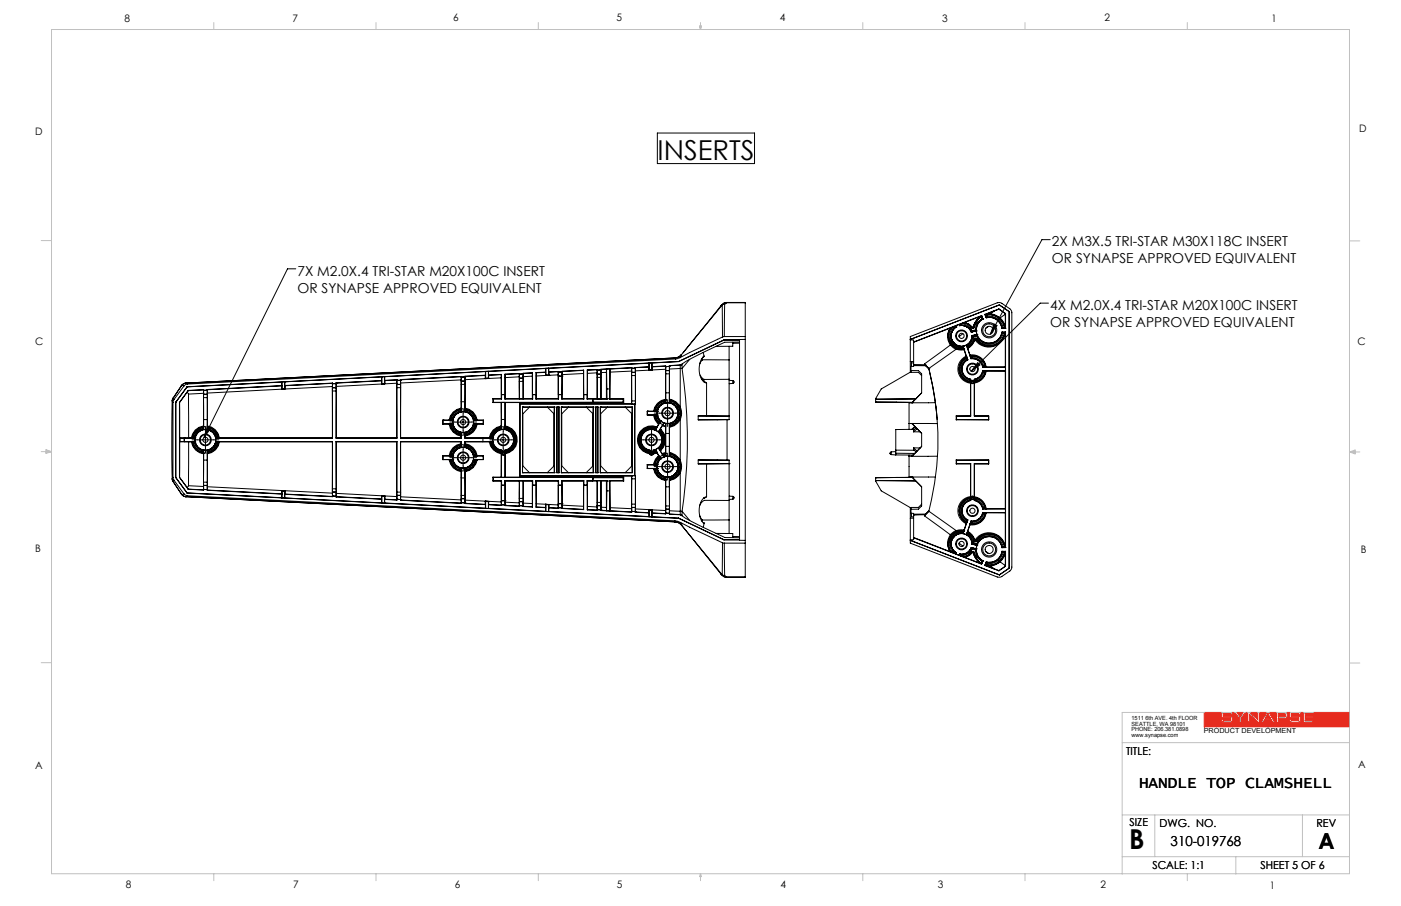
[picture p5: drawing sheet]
<svg xmlns="http://www.w3.org/2000/svg" width="432mm" height="279mm" viewBox="0 0 432 279" stroke-linecap="round" stroke-linejoin="round" font-family="sans-serif">
<defs><g id="words">
<g font-size="8.5">
<text x="202.7" y="49.2">INSERTS</text>
<text x="348.1" y="261.9">B</text>
</g>
<text font-size="6.8" x="406.4" y="262">A</text>
<text font-size="4.9" x="351.1" y="243.1">HANDLE TOP CLAMSHELL</text>
<g font-size="4.2">
<text x="324.2" y="76">2X M3X.5 TRI-STAR M30X118C INSERT</text>
<text x="324.2" y="81.2">OR SYNAPSE APPROVED EQUIVALENT</text>
<text x="91.7" y="85">7X M2.0X.4 TRI-STAR M20X100C INSERT</text>
<text x="91.7" y="90.2">OR SYNAPSE APPROVED EQUIVALENT</text>
<text x="323.7" y="95.6">4X M2.0X.4 TRI-STAR M20X100C INSERT</text>
<text x="323.7" y="100.9">OR SYNAPSE APPROVED EQUIVALENT</text>
<text x="360.8" y="260.8">310-019768</text>
</g>
<g font-size="3.4">
<text x="347" y="232.9">TITLE:</text>
<text x="348.1" y="254.7">SIZE</text>
<text x="357.4" y="255">DWG. NO.</text>
<text x="405.7" y="255">REV</text>
<text x="355.2" y="268.1">SCALE: 1:1</text>
<text x="388.5" y="267.9">SHEET 5 OF 6</text>
</g>
<g font-size="3.2">
<text x="38.3" y="6.7">8</text>
<text x="90.2" y="6.7">7</text>
<text x="139.7" y="6.5">6</text>
<text x="190" y="6.5">5</text>
<text x="240.4" y="6.5">4</text>
<text x="290.4" y="6.7">3</text>
<text x="340.4" y="6.5">2</text>
<text x="391.9" y="6.7">1</text>
<text x="10.9" y="41.6">D</text>
<text x="418.9" y="40.7">D</text>
<text x="10.9" y="106.3">C</text>
<text x="418.4" y="106.4">C</text>
<text x="10.8" y="170.2">B</text>
<text x="419.4" y="170.6">B</text>
<text x="10.8" y="237.2">A</text>
<text x="418.6" y="236.8">A</text>
<text x="38.8" y="273.8">8</text>
<text x="90.4" y="273.8">7</text>
<text x="140.2" y="273.8">6</text>
<text x="190.1" y="273.9">5</text>
<text x="240.5" y="273.8">4</text>
<text x="289" y="273.9">3</text>
<text x="339.1" y="273.8">2</text>
<text x="391.4" y="274.1">1</text>
</g>
<text font-size="2.1" x="371" y="226.1">PRODUCT DEVELOPMENT</text>
<g font-size="1.8">
<text x="348.8" y="222.1">1511 6th AVE. 4th FLOOR</text>
<text x="348.8" y="223.8">SEATTLE, WA 98101</text>
<text x="348.8" y="225.6">PHONE: 206.381.0898</text>
<text x="348.8" y="227.3">www.synapse.com</text>
</g>
</g></defs>
<path d="M381.1 219.7h2.2l-1.1 1.3zM385.1 219.7h2.6v2.3zM390.8 220l.8 1.5h-1.7zM381.9 222.8v-1.4l-1.5-1.7h-.8l.2 .8h-.5v-.5h-2.3v.9h2l.7 .3v1.3l-.2 .2-2.2 .1-.6-.2-.2-.8h.5v.5h2.3v-.9l-2.5-.1-.3-.7 .2-.9h-5.5v4.5h44.7v-4.5h-11.1v.3h-2.6v.9h2.6v.4h-2.6v1h2.6v.5h-3.1M381.9 222.8h.1M381.9 222.8h.6v-1.4l1.5-1.7h.6v3.1M384.6 222.8h.6l-.1-2.5 2.8 2.5h.3v-3.1h2.2l-1.7 3.1h.6l.4-.8h2.1l.5 .8h.6l-1.7-3.1h2.2v3.1h.6v-1.3l2.5-.1 .2-.5-.2-1.2h1.2l-.2 .9 .3 .7 2.5 .1v.9h-2.3v-.5h-.5l.2 .8 .6 .2 2.2-.1 .2-.2v-1.3l-.7-.3h-2v-.9h2.3v.5h.5l-.2-.8h1.1v3.1M384.6 222.8h.1M394 220h2l.1 .9-2.1 .2zM401.7 222.8h.1" fill="none" stroke="#e62b1e" stroke-width=".31"/>
<g fill="none" stroke="#000" stroke-width=".31" stroke-dasharray="15.2 1.3 1.3 1.3">
<path d="M60.8 135.6h-1.6M63.3 133.1v-1.6M63.3 138.2v1.6M65.9 135.6h1.6M140.2 130.1h-1.6M142.8 138.6v-1.6M142.8 127.6v-1.6M142.8 132.7v1.6M145.3 130.1h1.6M152.6 135.6h-1.6M155.1 133.1v-1.6M155.1 138.2v1.6"/>
<path d="M157.7 135.6h1.6M198.3 135.6h-1.6M200.8 133.1v-1.6M200.8 138.2v1.6M203.2 127.4h-1.6M203.4 135.6h1.6M205.8 124.9v-1.6M205.8 129.9v1.6M208.3 127.4h1.6M140.2 141.1h-1.6M142.8 143.7v1.6M145.3 141.1h1.6"/>
<path d="M203.2 143.9h-1.6M205.8 141.4v-1.6M205.8 146.4v1.6M208.3 143.9h1.6"/>
</g>
<g fill="none" stroke="#000" stroke-width=".31">
<path d="M60.8 135.6h5.1M63.3 133.1v5.1M140.2 130.2h5.1M142.7 127.6v5.1M142.7 138.6v5.1M152.5 135.6h5.1M155.1 133.1v5.1M198.3 135.6h5M200.8 133.1v5.1M203.2 127.4h5.1M205.7 124.9v5.1M140.2 141.1h5.1"/>
<path d="M203.2 143.9h5.1M205.7 141.4v5"/>
</g>
<g fill="none" stroke="#c0c0c0" stroke-width=".31">
<path d="M15.9 9.1h400v260.4h-400zM65.9 6.9v2.2M115.9 6.9v2.2M165.9 6.9v2.2M215.6 8h.6l-.3 1.1zM215.7 8l.2 1.1M215.9 6.9v2.2M216 8l-.1 1.1M265.9 6.9v2.2M315.9 6.9v2.2M365.9 6.9v2.2M12.7 74.2h3.2"/>
<path d="M415.9 74.3h3.2M12.7 139.3h3.2M14.2 139.1l1.7 .2M14.2 138.7l1.7 .6-1.7 .5zM15.9 139.3l-1.7 .3M415.9 139.4h3.2M415.9 139.4l1.8-.6v1.2zM415.9 139.4l1.8 .3M417.7 139.2l-1.8 .2M12.7 204.4h3.2M415.9 204.5h3.2M415.9 219.7h-70v49.9"/>
<path d="M345.9 229h70M345.9 251.3h70M355.9 251.3v12.9M401.4 251.3v12.9M65.9 269.5v2.1M115.9 269.5v2.1M165.9 269.5v2.1M215.9 269.5v2.1M215.9 269.5l.3 .8h-.6zM265.9 269.5v2.1M315.9 269.5v2.1M345.9 264.2h70"/>
<path d="M365.9 269.5v2.1M380.9 264.2v5.4"/>
</g>
<path d="M371.2 219.7v4.5h44.7v-4.5h-11.1v.3h-2.6v.9h2.6v.4h-2.6v1h2.6v.5h-3.1v-3.1h-1.1l.2 .8h-.5v-.5h-2.3v.9h2.2l.5 .2 .1 1.3-.5 .4h-2.3l-.3-.2-.2-.8h.5v.5h2.3v-.9l-2.6-.1-.2-.5 .2-1.1h-1.2l.2 1.4-.3 .4h-2.4v1.3h-.6v-3.1h-2.2l1.7 3.1h-.6l-.5-.8h-2.1l-.4 .8h-.6l1.7-3.1h-2.2v3.1h-.3l-2.7-2.5v2.5h-.6v-3.1h-.6l-1.5 1.7v1.4h-.6v-1.4l-1.5-1.7h-.8l.2 .8h-.5v-.5h-2.3v.9h2.2l.5 .2 .1 1.3-.5 .4h-2.3l-.4-.3-.1-.7h.5v.5h2.3v-.9l-2.6-.1-.2-.4 .2-1.2zM381.1 219.7l1.1 1.3 1.1-1.3zM385.1 219.7l2.6 2.3v-2.3zM390.8 220l-.9 1.5h1.7zM394 220v1.1l2.1-.1-.1-1z" fill-rule="evenodd" fill="#e62b1e"/>
<g fill="none" stroke="#000" stroke-width=".31">
<path d="M202.6 41h30v9.4h-30zM323.7 73.9h-2.6l-15.8 29.1M91.2 82.9h-2.6l-25.7 52.1M222.2 94.3l-11.7 14.5M222.4 94.1l-.2 .2M222.6 94l-12.7 15.5M222.6 94l.1 9.9M222.6 94l-.4 .3M222.9 93.7l-.5 .4M223.3 93.8l-.7 .2M223.3 93.8l-.1 10M223.3 93.8l-.9 .3"/>
<path d="M223.9 93.3l-1 .4M223.9 93.3l5.8 .1M223.9 93.4l-1 .3M223.9 93.3v.1M223.9 93.4h5.8M223.9 93.4l-.6 .4M229.7 93.4v84.5M296.1 100l-.4 .1M296.4 99.9l-.3 .1M296.4 99.9a3.6 3.6 0 0 1 2.6 1.2M297.2 99.6l.8 .3 1.3 1M297.2 99.6l-.8 .3"/>
<path d="M297.3 99.5l1.3 .5 1 1M297.3 99.5h.1M297.3 99.5l-1.2 .5M297.3 99.5a3.8 3.8 0 0 1 2.2 1.4M297.3 99.5l-.1 .1M297.4 99.4l1.3 .6 1.2 1M297.4 99.4l-1.7 .7M297.4 99.4l-.1 .1M300.5 99.9l-.2 .1M300.7 99.8l-.2 .1M300.7 99.8l-.3 1.1M301.5 99.2a3.9 3.9 0 0 0-.9 2.6"/>
<path d="M301.5 99.2l-.8 .6M302.3 97.7l.3 .6M302.3 97.7l-1.2 1.2-.6 1M302.4 97.6a4.7 4.7 0 0 0-2.1 2.4M302.4 97.6l-.1 .1M302.5 97.3v.1M302.5 97.3l.4 1.1M302.5 97.3l-20.9 8.2M302.5 97.4l-8 3.1M302.5 97.5l.4 .9M302.5 97.5h-.1a4.9 4.9 0 0 0-2.3 3.1M302.5 97.5h-.1a5.2 5.2 0 0 0-2.5 3.5"/>
<path d="M302.5 97.5l-.1 .1M302.5 97.5h.1M302.6 98.3l.3 .1M302.6 98.3l-1.1 .9M302.9 98.4h.1M302.9 98.4a4.1 4.1 0 0 0-2.1 3.6M302.9 98.4a4 4 0 0 0-.3 6.8 4 4 0 0 0 6.2-2.8M303.6 96.9l.4 1.1M303.6 96.9v.1M303.6 97l.4 .9M303.6 97h.1M303.7 97.1h.1"/>
<path d="M303.7 97.1l.1 .4M303.8 97l-.1 .1M303.8 97h.1M303.8 97.5l.2 .4M303.9 97l.1 .2M304 98a3.9 3.9 0 0 1 4.8 3.3M304 97.9v.1M304 97.9h.1M304 97.9a3.9 3.9 0 0 1 3.4 .8M304 97.2l-.2 .3M304 97.2l.1 .1M304.1 97.3l-.3 .2"/>
<path d="M304.1 97.3l.1 .2M304.2 97h.1M304.2 97h-.3M304.2 97l.1 .1M304.2 97l-.2 .2M304.2 97a5 5 0 0 1 3.9 1.1M304.2 97h-.4M304.2 97.5a4.4 4.4 0 0 1 3.5 1M304.2 97.5l-.2 .4M304.3 97.1a4.9 4.9 0 0 1 3.7 1.1M304.3 97.1l-.2 .2M305.2 96.9l-1.5 .2"/>
<path d="M305.2 96.9a5.3 5.3 0 0 1 3 1.3M305.2 96.9l-1.6 .1M305.2 96.9h.1M305.3 96.8a5.1 5.1 0 0 1 2.9 1.3M305.3 96.8l-.1 .1M306.4 99.9l.9 .5-2 2.6zM306.4 95.9l-2.8 1.1M306.4 95.9l-1.1 .9M307.4 98.7l.9 1 .6 1.5M307.7 98.5l-.3 .2M307.7 98.5v.1M307.7 98.6l-.3 .1"/>
<path d="M307.7 98.6l1.2 1.5 .3 .9M307.9 95.4l1.9 1.3M307.9 95.3v.1M307.9 95.3l2 1.4M307.9 95.4l-1.5 .5M307.9 95.3l-4.3 1.6M308 98.2l.1 .1M308 94l3 2.1M308 94l-27.4 10.7M308 94v.1M308 98.2l-.3 .3M308.1 98.3l1.2 1.7 .3 1"/>
<path d="M308.1 98.3l-.4 .3M308.1 98.1l1.3 1.7 .4 1.4M308.1 98.1v.2M308.1 98.1l-.1 .1M308.2 98.2a4.9 4.9 0 0 1 1.6 3M308.2 98.1v.1M308.3 98l1.2 1.8 .3 1.1M308.3 98l-.1 .1M309.8 96.7h.1M309.8 96.7v4.5M309.8 96.9l-1.5 1.1M309.9 96.7v4.6"/>
<path d="M311 96.1v79.1M323.1 93.5h-2.5l-21.3 21M55.8 119.1l-2.5 3.7M55.9 119l-2.5 3.8M55.9 119l-.1 .1M56 118.9l-.2 .2M56 118.9l-.1 .1M56.1 118.7l-.2 .3M56.1 118.7l.6 .3M56.2 118.6l-.2 .3M56.2 118.6l-.1 .1M56.7 119l-3.1 4.3"/>
<path d="M57.3 118.1l-1.1 .5M57.3 118.1l-1.2 .6M57.3 118.1h.1M57.3 118.1l.5 .3M57.6 119.3l-3.4 4.7M57.6 119.3h.1M57.7 119.3l-3.5 4.8M57.8 118.4l-.5 .1-.6 .5M86.8 119l-22.9 1.2M86.8 119l-22.9 1.1M86.8 119v1M86.9 117.8l-29.2 1.5"/>
<path d="M86.9 117.8v2.1M86.9 119.9l-.1 .1M86.9 117.8h.1M86.9 119.9h.9M86.9 119.9h.1M87.7 117.7l.1 .1M87.7 117.7l-.8 .1M87.7 117.7l.1 2.2h-.9M87.8 119v.9M87.8 119.9l-1 .1M102.4 119.6h1.2M102.5 118.1l-.1 2.5"/>
<path d="M102.5 118.1l-14.7 .9M102.5 119.6h-.1M103.6 118.3h.1M103.6 118.1v1.5M103.6 118.1h.1M103.6 118.3l-1.1 .1M103.6 118.1l14-.7-14 .7M103.6 119.6v1M103.6 118.1v1.1M103.6 119.2v15.8M117.6 116.2l-29.8 1.6M117.6 116.2v2.2"/>
<path d="M117.7 116.2h-.1M117.7 116.2v2.1M117.7 118.3l-.1 .1M118.5 116.2h.1M118.5 116.2h-.8M118.5 116.2v2.1M118.5 118.3l.1 .1M118.5 118.3h-.8M118.6 116.2v2.2M118.6 118.3l-1 .1M118.6 118.4h-1M122.3 118.2v16.8"/>
<path d="M122.3 118.2l-18.7 1M122.3 119.6v15.5M122.3 118.6v1M122.3 117.2v1M122.3 119.6h1.2M122.3 117.1v1.4M122.3 117.1v.1M122.3 118.5v.1M122.3 118.5l1.2 .1h-1.2M122.3 117.1l-3.7 .2 3.7-.1M123.4 117.3h.1M123.4 117.1l.1 2.5"/>
<path d="M123.4 117.1h.1M123.4 117.3h-1.1M123.5 119.6l-.1 15.5M142.1 117.2l-18.6 .9v16.9M142.1 117.2v9.7M142.2 118.5v5.4M142.2 116.1l-.1 1.1M142.2 117.5v1M142.2 116.1l-.1 .1M142.2 118.5h1.1M142.2 116.1l-18.8 1M142.2 116.3v1.2"/>
<path d="M142.2 117.5h.1M142.2 117.5h1.1h-1.1M143.3 116.2h.1M143.3 116v2.5M143.3 116.2l-1.1 .1M143.3 118.5v5.4M149.6 115.8l-6.3 .2M149.6 115.8v1M149.6 114.6l-31 1.6M149.6 114.6v2.1M149.6 116.7v.1M149.7 114.5l-.1 .1"/>
<path d="M149.7 114.5v2.2M149.7 116.7h-.1M149.7 116.7h.9M150.5 114.5h-.8M150.5 114.5l.1 2.2M150.6 116.7h-1M150.6 116.7h.1M150.6 115.7v1M150.6 116.7l-1 .1M154.5 116.5v6.4M154.5 116.5l-11.2 .6v9.8M154.5 115.5l.1 6.2"/>
<path d="M154.5 115.5h.1M154.5 115.5v1M154.5 115.5l-3.9 .2M155.6 115.4v6.3M155.6 115.4l.1 .1M155.7 116.5v6.4M155.7 115.5v1M160.1 117.6v5.4M160.1 116.2v6.7M160.1 115.3v.9M160.1 117.6h1.1M160.1 115.3l-4.4 .2"/>
<path d="M160.1 116.2l-4.4 .3M160.1 115.2v1.4M160.1 116.6h1.1h-1.1M160.1 116.6v1M160.1 115.2v.1M160.1 115.2l-4.5 .2M161.2 115.3h.1M161.2 115.3l-1.1 .1M161.2 115.1l.1 .1M161.2 115.1v2.5M161.3 116.2l-.1 6.8v-5.4M161.3 115.2v1"/>
<path d="M164.1 116v6.9M164.1 115v1M164.1 115l-2.8 .2M164.1 116l-2.8 .2M164.1 115v6.7M164.1 115h.1M164.1 115l-2.9 .1M165.2 114.9v6.8M165.2 114.9l.1 .1M165.3 116v6.9M165.3 115v1M168.1 114.8l-2.9 .1"/>
<path d="M168.1 114.8l-2.8 .2M168.1 114.8v1M168.1 115.8l-2.8 .2M168.2 115.7l-.1 .1M168.2 113.6l-17.7 .9M168.2 113.6v2.1M168.2 115.7h.1M169.1 113.6l.1 2.1M169.1 113.6h-.9M169.1 113.6v2M169.1 115.6l-.9 .1M169.1 115.6v.1"/>
<path d="M169.1 115.7h-.9M169.1 114.7l.1 .1M169.2 115.7l2.8-.1v7.3M169.2 115.7h.1M169.2 115.7l-1.1 .1M172.1 114.8h.1M172.1 116h.1M172.1 116v5.7M172.1 114.5v1.5M172.1 114.5l-2.9 .3M172.1 116h1.1M172.1 114.5l-3 .2"/>
<path d="M173.2 116v5.7M173.2 116h.1M173.2 114.5v1.5M173.2 114.7l-1.1 .1M179.8 115.2l-6.6 .3v7.4M179.8 115.2v7.7M179.8 114.2v1M179.8 114.2l-6.6 .3M179.9 114.2v7.5M179.9 114.2h-.1M179.9 114.2l-6.7 .3M181 114.1v7.6"/>
<path d="M181 114.1v.1M181 115.1v7.8M181 115.1l3-.1v7.9M181 114.2v.9M184.1 116.4v6.6M184.1 113.9v2.5M184.1 115.4h1.1M184.1 113.9l-3.1 .3M184.1 113.9l-3.1 .2M184.1 116.4h1.1M185.2 114.1h.1M185.2 116.4v6.6"/>
<path d="M185.2 113.9v2.5M185.2 114.1l-1.1 .1M185.2 114.1h-1.1M186.9 114.8v8.1M186.9 114.8l-1.7 .1v8M186.9 113.8l.1 6.1M186.9 113.8h.1M186.9 113.8v1M186.9 113.8l-1.7 .1M187 119.9l.1 3M187 119.9h.9M187.9 119.9v3"/>
<path d="M188 113.7l-.1 6.2M188 113.7v.1M188 113.8v1M188 113.7l-1.1 .1M188 114.8v8.1M194.7 114.4v10.2M194.7 115.8v7.8M194.7 113.5v.9M194.7 113.5l-6.7 .3M194.7 115.8h1.1M194.7 114.4l-6.7 .4M194.7 113.6h.1"/>
<path d="M194.7 113.4v1.4M194.7 113.4v.1M194.7 113.4l-9.5 .5M195.8 113.3v2.5M195.8 113.3v.1M195.8 113.6h-1.1M195.8 113.5l-1.1 .1M195.8 113.3l4.2-.2-4.2 .3M195.8 115.8v7.8M195.8 114.8h-1.1v1M195.8 113.4l.1 1M195.9 114.4v10.3"/>
<path d="M200 114.2h.1M200 114.2l-4.1 .2M200 114.1v.1M200.1 112h-.1M200.1 112l-.1 2.2M200.9 111.9h.1M200.9 111.9l-.8 .1M200.9 111.9v2.1M200.9 114l.1 .1M200.9 114l-.9 .1M201 111.9v2.2h-1M201 113.1v1"/>
<path d="M201 114.1l-1 .1M205.1 113.9v10.3M205.1 112.9v1M205.1 112.9l-4.1 .2M205.1 113.9l-4.1 .2M205.2 115.3v5.9M205.2 113.1h.1M205.2 112.9v.2M205.2 114.3v1M205.2 112.9h-.1M205.2 113.1v1.2M205.2 114.3h1.1"/>
<path d="M205.2 112.9l-4.2 .2M205.2 115.3h1.1M205.2 114.3h.1M206.3 113h.1M206.3 112.7v1.1M206.3 112.7v1.6M206.3 114.3v1M206.3 113l-1.1 .1M206.3 113.8v10.4M206.3 115.3v5.9M208 110.4h.1M208.1 110.4l-150.8 7.7"/>
<path d="M208.1 110.4l.1 .3M208.2 110.7l-150.4 7.7M209.2 111.5l-151.6 7.8M209.2 111.5h.1M209.2 111.5l-8.2 .4M209.5 110.3l-1.3 .4M209.7 113.6v11.9M209.7 113.6l-3.4 .2M209.7 112.6v1M209.7 112.6l-3.4 .1M209.7 113.6h.5M209.9 109.5l-1.1 .7-.8 .2"/>
<path d="M209.9 109.5h.1M210 109.5l-.5 .8M210 109.5l-.9 .6-1 .3M210 109.4l-.1 .1M210.2 113.6a148.5 148.5 0 0 1 0 44.1l2.4 2.8M210.2 112.3v1.3M212.6 110.8l-2.4 2.8M215.8 115.7l.4 .6 .9 .7M216.1 110.8l.3 .1M216.2 116.8l.6 .4M216.3 110.5l.1 .4M216.4 110.9h.1"/>
<path d="M216.5 110.9l8.2 .1M216.5 110.9l-.8 1.3M216.7 108.7l.3 1.1M216.8 117.2v.4M217 109.8a5.8 5.8 0 0 0 .3 8.2l.5 .2M217 109.8l-.3 .4M217 117.1l-.2 .1M217 117.1v.7M217 117.7l.5 .2M217.1 117l-.1 .1M217.5 117.9l.3 .3M217.8 118.2v10.1"/>
<path d="M222.7 103.9l-13.2 6.4M223.1 104.8h4.8M223.1 104.8l-13.9 6.7M223.1 104.8v.1M223.1 104.9l-13.9 6.6M223.1 104.9h4.8M223.2 103.8l-.5 .1M223.2 103.8h6.5M224.7 116.9l-7.6 .1M224.7 111v5.9M224.7 117.3l1.1 .1M224.7 116.9v12.5l-9.5 .1"/>
<path d="M224.7 106.8v4.2M225.8 117.4a.45 .45 0 0 1 .4 .4 .45 .45 0 0 1-.4 .5M225.8 105.6v1.2h-5.1M225.8 117.4v.9M225.8 118.3h-1.1M227.9 105.5l-4.6 .1a75.3 75.3 0 0 0-13.5 7h.2h-.3M227.9 105.5v.3M227.9 105.8l-2.1 .1M227.9 105.8v59.7M229.7 104.7h-1.8v.8M280.6 114.8v-11l26.8-10.4 1.2 .1 3.1 2.2 .2 .6v78.7l-.2 .6-3.1 2.3h-1.2l-26.8-10.4v-10.9M280.6 104.8l1 .1v.6"/>
<path d="M280.6 111.5h1M280.8 114.3h2.3l1 1v5.9l-3 3M280.8 114.7l-9.2 5.2-1.7 3.2M281.6 112.6h3.7M281.6 105.7v6.9M281.6 112.6h.1M281.6 112.6v.4h-.8v1.8h2.3l1 1M281.6 112.7l3.7 .1M281.6 111.9h-.7v1.1M284.9 112.3l1.4 1.3M285.3 112.6h.1M285.3 112.6v.2"/>
<path d="M285.3 112.8l1 1M286.3 113.6a87.4 87.4 0 0 1 0 44.1M286.3 113.6l1.2 6 1.3 9.8M286.3 113.6h.1M292.8 101.2a4.3 4.3 0 0 0 .1 5.2M292.9 106.4l-8 5.9M292.9 106.4l1.8 1.3M292.9 106.4h.1M292.9 101.2h.1M292.9 101.2h-.1M292.9 101.2a4.1 4.1 0 0 0 .2 4.9M292.9 101.2a4.2 4.2 0 0 0 .1 4.8"/>
<path d="M293 101.2h.1M293 106l1.2 1.1 1.1 .4M293.1 101.2a3.9 3.9 0 0 0 .1 4.5M293.1 106.1l-.2 .3M293.1 106.1l1.8 1.3M293.2 105.7l-.2 .3M293.2 105.7h.1M293.2 105.7a3.7 3.7 0 0 0 2.3 1.5M293.4 105.5h.1M293.4 105.5l-.2 .2M293.5 105.5h.2M293.5 105.5a3.7 3.7 0 0 0 2.3 1.5"/>
<path d="M293.7 105.5l1 .9 1 .4M293.8 105.7l1.2 .9 .9 .2M293.8 105.7h.1M293.8 105.7l1.2 .8 .9 .3M293.9 100.9a3.5 3.5 0 0 0-.5 4.6M293.9 100.9l-.8 .3M294.1 100.7l-1.1 .5M294.1 100.7l-.2 .2M294.5 100.5h.1M294.5 100.5l-12.9 5M294.5 100.5l.1 .3M294.5 100.5l.2 .4"/>
<path d="M294.5 100.5l-1.7 .7M294.5 100.6l.1 .2M294.5 100.5v.1M294.5 100.6l-.4 .1M294.6 100.8l.1 .1M294.6 100.8a3.3 3.3 0 0 0-.8 4.9M294.6 100.8a3.2 3.2 0 0 0-.9 4.7M294.6 100.8h.1M294.7 100.9a3.2 3.2 0 0 0 .1 5.5 3.2 3.2 0 0 0 4.7-2.9M294.7 107.7l-8.4 5.9M294.7 107.7h.1M294.7 107.7l1.6 .2 .8-.1"/>
<path d="M294.9 107.4l2.1 .2M294.9 107.4l-.2 .3M295.3 107.5l1.7 .1M295.4 107.3l-.1 .2M295.4 107.3l1.4 .1M295.5 107.2l-.1 .1M295.7 100.1l.1 .3M295.7 100.1h.1M295.7 106.8h1.1M295.7 107l1 .1M295.7 106.8l.1 .2M295.7 107l-.2 .2"/>
<path d="M295.8 100.4a3.2 3.2 0 0 1 3.5 2M295.8 100.4h.1M295.8 100.4a3.3 3.3 0 0 1 3.2 1.3M295.8 100.4l.7-.1a3.4 3.4 0 0 1 2.3 1.2M295.8 107h-.1M295.9 106.8h.9M295.9 106.8h.1M296.7 107.1l.1 .3M296.8 102.9l-1.2 .9M296.8 106.8h.1M296.8 106.8v.1M296.8 106.9l-.1 .2"/>
<path d="M296.8 106.8l1 3M296.8 106.8l.3 1M296.8 106.9l.2 .7M296.8 107.4l.2 .2M296.9 106.8h-.1M296.9 106.8l1.3 4.2M297 107.6h.1M297 107.6l.1 .2M297.8 109.8l.1 .3M297.8 109.8a4.4 4.4 0 0 0-2.5 4.7 4.4 4.4 0 0 0 3.8 3.7M297.9 106.4l-1 .4M297.9 110.5a3.9 3.9 0 0 0-1.9 3.9 3.9 3.9 0 0 0 3 3.2"/>
<path d="M297.9 106.4h.1M297.9 106.4l1.4 4.2M297.9 110.5l.1 .3M297.9 110.1v.1M297.9 110.1h.1M297.9 110.1a4.1 4.1 0 0 0-2.3 4.4 4.1 4.1 0 0 0 3.5 3.4M297.9 110.2v.3M297.9 110.2l.2 .7M297.9 106.4l1 3.1M298 106.4h.1M298 106.4l.4 .2M298 110.8a3.5 3.5 0 0 0-1.6 3.6 3.5 3.5 0 0 0 2.6 2.8"/>
<path d="M298 110.8l.1 .1M298 106.4l.3 1.1M298 106.4l.2 .8M298.1 110.9l.1 .1M298.1 110.9h.1M298.1 110.9a3.3 3.3 0 0 0-1.6 3.4 3.3 3.3 0 0 0 2.6 2.7M298.2 107.2l.1 .3M298.2 107.2h.1M298.2 111a3.2 3.2 0 0 0-1.7 3.3 3.2 3.2 0 0 0 2.7 2.6M298.3 107.2h-.1M298.4 106.6l.1 .3M298.5 106.9l-.2 .3"/>
<path d="M298.8 101.5l.6 .8M298.9 109.5l.1 .2M298.9 109.5a4.4 4.4 0 0 1 5.1 3.7M299 117.6l.1 .3M299 117.2v.4M299 109.7h.1M299 101.7h.1M299 101.1l-.2 .4M299 109.7a4.1 4.1 0 0 1 4.8 3.5M299 101.7l.4 .6M299 109.7l.3 .9M299 101.1h.1"/>
<path d="M299 109.7a4.2 4.2 0 0 1 4.8 3.5M299 109.7l.5 .2M299 101.1l.6 .9M299.1 117.9v.3M299.1 117.9h.1M299.1 117.1l-.1 .1M299.1 117v.9M299.1 118.2v10.1M299.2 116.9l-.1 .1M299.2 116.9v11.4M299.3 110.6a3.2 3.2 0 0 1 3.6 2.6M299.3 110.6h.1"/>
<path d="M299.3 100.9l-.3 .2M299.3 100.9h.2M299.3 100.9h.1M299.3 100.9l.2 .2M299.4 102.3l-.1 .1M299.4 102.3h.1M299.5 109.9a3.9 3.9 0 0 1 4.2 3.1M299.5 109.9l.1 .4M299.5 100.9l.1 .1M299.5 103.5h.1M299.6 104.2a3.4 3.4 0 0 1-1.7 2.2M299.6 104.2h.1"/>
<path d="M299.6 104.2a3.2 3.2 0 0 1-1.6 2.2M299.6 101h.3M299.6 101h.1M299.6 110.3l-.3 .3M299.6 110.3a3.5 3.5 0 0 1 3.6 2.7M299.6 101l-.1 .1M299.6 102l-.2 .3M299.6 103.5v.7M299.6 103.5h.1M299.6 103.5a3.3 3.3 0 0 1-1.6 2.9M299.6 103.5l.1 .2M299.7 117.8h.1"/>
<path d="M299.7 103.7l.2 .3M299.9 101h.1M299.9 104l.1 .1M300 104.1a3.7 3.7 0 0 1-1.6 2.5M300.1 100.9l-.2 .2-.3-.1M300.1 100.9l-.5 .1M300.1 100.9h.1M300.1 100.6l-.2 .4M300.1 100.6v.3M300.2 104.6a4 4 0 0 1-1.7 2.3M300.2 102.2h.1M300.2 102.2l-.8 .1"/>
<path d="M300.2 104.6h.2M300.3 116.9v.1M300.3 116.9v11.4M300.3 117.9v.2M300.3 117.9h.1M300.3 117h.1M300.3 117v.9M300.3 118.1v10.2M300.3 100l-.2 .9M300.4 117l.3 .2M300.4 104.7a4 4 0 0 1-2.2 2.5M300.4 104.7h.1"/>
<path d="M300.4 104.6a3.9 3.9 0 0 1-2.1 2.6M300.4 104.6v.1M300.4 100.9l-.4 .4-.5-.2M300.4 100.9h-.3M300.5 104.7a4.4 4.4 0 0 1-2.2 2.8M300.5 103.4h.1M300.5 103.4v.1M300.5 103.4l-.9 .1M300.5 103.5h.1M300.5 103.5l-.8 .2M300.6 103.5l-.7 .5M300.6 103.5v.1"/>
<path d="M300.6 103.6l-.6 .5M300.6 101.8l.2 .2M300.6 101.8l-1 .2M300.7 117.6l-.3 .3M300.7 117.2v.4M300.8 102.1h.1M300.8 102.1l-1.4 .2M300.8 104.6l-.3 .1M300.8 104.6h.1M300.8 102.1l-.6 .1M300.8 104.6l-.2-.1-.2 .2M300.8 104.6l-.2-.1-.2 .1"/>
<path d="M300.8 102v.1M300.9 102.1l.2 1.1M300.9 102.1l-1.6 .3M300.9 103.3l-.4 .1M300.9 103.3h.2M300.9 103.3l-1.3 .2M300.9 103.3h.1M301 103.5l-.4 .1M301.1 103.3h.1M301.1 103.3l-.1 .2M301.1 103.3h-.2M301.1 103.3l-.6 .1"/>
<path d="M301.1 103.2v.1M301.1 103.2l-1.6 .3M301.1 104.5l-.3 .1M301.1 104.5l-.4-.3-.5 .4M301.3 111.8l.7 .7-2.7 2zM302.9 114.4a3.2 3.2 0 0 1-2.6 2.5M302.9 114.4h.1M302.9 114.4h7h-5.9M302.9 113.2h.1M302.9 114.4a3.2 3.2 0 0 1-2.5 2.6M302.9 114.4h.9M302.9 114.4l.3 .3"/>
<path d="M302.9 113.2h.9M303.2 113l-.3 .2M303.2 114.7l-.9 1.6-1.6 .9M303.2 114.7h.5M303.2 113h.5M303.7 113l.1 .2M303.7 114.7a4 4 0 0 1-3 2.9M303.8 114.4a4.1 4.1 0 0 1-3.4 3.5M303.8 114.4l-.1 .3M303.8 113.2h.2M303.8 113.2h.1M303.8 114.4h.2"/>
<path d="M303.8 114.4h.1M303.8 114.4a4.2 4.2 0 0 1-3.5 3.5M304 114.4a4.3 4.3 0 0 1-3.7 3.7M304 113.2h5.9h-7M304.7 100.6l-1 .7M308.8 102.4l.1 .1M308.8 102.4h1.1M308.9 102.5a4.1 4.1 0 0 1-3.6 3.4 4.1 4.1 0 0 1-4.2-2.6M308.9 102.5h.1M308.9 101.2l-.1 .1M308.9 101.2h.9M308.9 102.5l.3 .2"/>
<path d="M308.9 102.5h.9M309.2 101l-.3 .2M309.2 102.7a4.3 4.3 0 0 1-3.8 3.5 4.3 4.3 0 0 1-4.4-2.7M309.2 101h.4M309.2 102.7h.4M309.6 102.7a4.7 4.7 0 0 1-3.7 3.7 4.7 4.7 0 0 1-4.8-1.9M309.6 101l.2 .2M309.8 101.2h.1M309.8 102.4h.1M309.8 102.4a4.9 4.9 0 0 1-3.8 4.2 4.9 4.9 0 0 1-5.2-2M309.8 102.5a4.9 4.9 0 0 1-3.8 4.1 4.9 4.9 0 0 1-5.2-2M309.8 102.5h.1"/>
<path d="M309.8 102.5l-.2 .2M309.8 102.4v.1M309.8 102.8a5.2 5.2 0 0 1-4 4.1 5.2 5.2 0 0 1-5.3-2.2M309.8 102.4v10.8M309.8 114.4v42.5M309.8 101.2l.1 .1M309.9 102.4v66.5M309.9 101.3h-1.1M309.9 102.4h-.1M53.1 123.6v24.1M53.1 123.6l.2 .5M53.3 124.1v23.1"/>
<path d="M53.3 122.8l-.2 .8M53.4 122.8l-.3 .8M53.4 122.8h-.1M53.4 122.8l.2 .5M53.6 123.3l-.3 .8M54.2 124v23.3M54.2 124v.1M55.3 124.1h.1M55.3 124.1v11M55.3 135.1h1.5M55.4 124.1v11M55.4 135.1h-.1"/>
<path d="M55.4 136.2h2.7M55.4 136.2v11M55.4 136.2l-.1 11M55.4 135.1h.1M55.4 135.1v1.1M55.4 136.2h1.4M56.8 135.1v1.1h3.3M56.8 135.1h.1M56.8 135.1h3.3M57.7 120.9l-2.3 3.2M57.7 120.9l.4 .6M58 120.4v.1"/>
<path d="M58 120.4l-2.7 3.7M58 120.5l-.3 .4M58.1 121.5v13.5M58.1 135l-2.7 .1M58.1 136.2h2M58.1 135l2 .1M58.1 136.2v13.6M59 135h1.1M59 136.3h1.1M59 136.3a4.4 4.4 0 0 0 3.7 3.6M59 135h.2M59 136.3h.2"/>
<path d="M59.2 136.3a4.1 4.1 0 0 0 3.5 3.4M59.2 135h.1M59.2 136.3h.1M59.2 136.3a4.2 4.2 0 0 0 3.5 3.4M59.2 136.3h.9M59.2 135h.9M59.2 136.3l.3 .3M59.5 134.8l-.3 .2M59.5 136.6a3.8 3.8 0 0 0 2.9 2.9M59.5 136.6h.4M59.5 134.8h.4M59.9 136.6a3.6 3.6 0 0 0 2.5 2.5"/>
<path d="M59.9 134.8l.2 .2M60.1 136.1a3.3 3.3 0 0 0 2.6 2.8M60.1 136.3a3.3 3.3 0 0 0 2.6 2.6M60.1 136.3h.1M60.1 135h.1M60.1 136.3l-.2 .3M60.1 135.1v1.1M60.1 136.3a3.2 3.2 0 0 0 2.6 2.6M62.4 131.9a3.9 3.9 0 0 0-2.9 2.9M62.4 139.5l.3 .2M62.4 132.2a3.4 3.4 0 0 0-2.5 2.6M62.4 132.2l.3 .2"/>
<path d="M62.4 131.9v.3M62.4 139.1v.4M62.7 132.4a3.3 3.3 0 0 0-2.6 2.6M62.7 131.4v1M62.7 131.4a4.3 4.3 0 0 0-3.7 3.6M62.7 138.9v1M62.7 131.6a4.2 4.2 0 0 0-3.5 3.4M62.7 131.4v.2M62.7 139.7v.2M62.7 138.9h.1M62.7 132.4a3.4 3.4 0 0 0-2.6 2.6M62.7 132.4h.1"/>
<path d="M62.7 131.6v.8M62.7 131.6h.1M62.7 139.7h.1M62.7 138.9v.8M62.7 131.6l-.3 .3M62.7 138.9l-.3 .2M62.7 132.4a3.3 3.3 0 0 0-2.6 2.8M62.7 132.5h1.2M62.7 138.9v11.1M62.7 121.3v11.1M62.7 122.6l.1 6.8M62.7 121.3l-4.6 .2"/>
<path d="M62.7 120.2v1.1M62.7 120.2l-4.7 .3M62.7 122.6h1.2M62.8 121.6h.1M62.8 129.4h1.1M62.8 120.2v1.4M62.8 121.6h1.1M62.8 120.2h-.1M62.8 121.6l-.1 1M62.8 129.4v3.1M62.8 120.2l-4.8 .2M62.8 138.9v3"/>
<path d="M63.9 138.9v3M63.9 120.3h.1M63.9 120.3l-1.1 .1M63.9 138.9h-1.2M63.9 122.6v6.8M63.9 138.9h.1M63.9 120.1v2.5M63.9 129.4v3.1M63.9 120.1v.1M63.9 131.8l.9 .5-1.9 2.7zM63.9 132.4a3.4 3.4 0 0 1 2.6 2.6M63.9 138.9v11.2"/>
<path d="M63.9 121.2l38.5-2v15.8M63.9 121.2v11.2M63.9 138.9v1M63.9 132.4a3.3 3.3 0 0 1 2.6 2.6M63.9 131.4a4.3 4.3 0 0 1 3.7 3.6M63.9 131.4v1M63.9 139.7v.2M63.9 131.6a4.2 4.2 0 0 1 3.5 3.4M63.9 131.4v.2M63.9 132.4h.1M63.9 138.9v.8M63.9 139.7h.1"/>
<path d="M63.9 131.6h.1M63.9 131.6v.8M63.9 131.6l.3 .3M63.9 138.9l.3 .2M63.9 132.4v.1M63.9 120.2v1M64.2 131.9a3.8 3.8 0 0 1 2.9 2.9M64.2 139.5l-.3 .2M64.2 132.2l-.3 .2M64.2 132.2a3.6 3.6 0 0 1 2.5 2.6M64.2 131.9v.3M64.2 139.1v.4"/>
<path d="M66.5 135.2v1.1M66.5 136.2h.1M66.5 136.2h36M66.5 135.1h36M66.5 135.1v.1M66.5 135v.1M66.5 136.2a3.3 3.3 0 0 1-2.6 2.7M66.5 135h35.9M66.5 136.3a3.2 3.2 0 0 1-2.6 2.6M66.5 136.3h1.1M66.5 135h1.1M66.5 135h.1"/>
<path d="M66.5 136.3h.1M66.5 136.3a3.3 3.3 0 0 1-2.6 2.6M66.5 135h.9M66.5 136.3h.9M66.5 136.3l.2 .3M66.7 134.8l-.2 .2M66.7 136.6a3.6 3.6 0 0 1-2.5 2.5M66.7 136.6h.4M66.7 134.8h.4M67.1 134.8l.3 .2M67.1 136.6a3.9 3.9 0 0 1-2.9 2.9M67.4 136.3a4 4 0 0 1-3.5 3.4"/>
<path d="M67.4 136.3h.2M67.4 135h.2M67.4 135h.1M67.4 136.3a4.2 4.2 0 0 1-3.5 3.4M67.4 136.3h.1M67.4 136.3l-.3 .3M67.6 136.3a4.3 4.3 0 0 1-3.7 3.6M102.4 136.2v15.9l-38.5-2M102.4 120.6l.1 14.5M102.4 135l.1 .1M102.4 120.6h1.2M102.5 136.2h-.1"/>
<path d="M102.5 136.2l-.1 14.5M103.6 136.2v14.5M103.6 136.2h.1M103.6 136.2h18.7M103.6 135.1h18.7M103.6 120.6v14.5M103.6 136.2v16M103.6 135v.1M103.6 135h18.7M122.3 136.2v16.9M122.3 135v.1M122.3 136.2h.1"/>
<path d="M122.3 136.2v15.6M123.4 136.2l.1 15.6M123.4 136.2h.1M123.4 136.2h18.8M123.4 135.1h18.8M123.5 136.2v17l18.6 1M123.5 135l-.1 .1M123.5 136.2h18.6M123.5 135h18.6M136.5 130.8h3M136.5 129.6h.1M136.5 129.6h3"/>
<path d="M136.5 129.6v1.2M136.5 130.7h3.1M136.5 129.6v1.1M136.5 129.6h3.1M136.5 130.7v.1M138.4 129.5h1.1M138.4 130.8h1.1M138.4 130.8a4.4 4.4 0 0 0 3.7 3.7M138.4 129.5h.3M138.4 130.8h.3M138.7 129.5h.1M138.7 130.8a4.1 4.1 0 0 0 3.4 3.4"/>
<path d="M138.7 129.5h.8M138.7 130.8h.8M138.7 130.8h.1M138.7 130.8a4.2 4.2 0 0 0 3.4 3.4M138.7 130.8l.3 .2M139 129.3l-.3 .2M139 129.3h.3M139 131a3.9 3.9 0 0 0 2.9 2.9M139 131h.3M139.3 129.3l.2 .2M139.3 131a3.6 3.6 0 0 0 2.6 2.6M139.5 130.8a3.3 3.3 0 0 0 2.6 2.6"/>
<path d="M139.5 130.8a3.4 3.4 0 0 0 2.6 2.6M139.5 129.5h.1M139.5 130.8h.1M139.5 130.8l-.2 .2M139.5 129.6h.1M139.6 129.6v1.1M141.9 133.9l.2 .3M141.9 137.4a3.9 3.9 0 0 0-2.9 2.9M141.9 137.8a3.6 3.6 0 0 0-2.6 2.5M141.9 137.8l.2 .1M141.9 133.6v.3M141.9 137.4v.4"/>
<path d="M141.9 126.3a3.9 3.9 0 0 0-2.9 3M141.9 126.7a3.6 3.6 0 0 0-2.6 2.6M141.9 126.7l.2 .2M141.9 126.3v.4M142.1 133.4v1.1M142.1 137.9a3.4 3.4 0 0 0-2.6 2.6M142.1 136.8v1.1M142.1 136.8a4.3 4.3 0 0 0-3.7 3.7M142.1 137.1a4.1 4.1 0 0 0-3.4 3.4M142.1 136.8v.3M142.1 134.2v.3M142.1 137.9a3.3 3.3 0 0 0-2.6 2.6"/>
<path d="M142.1 137.9h.1M142.1 133.4h.1M142.1 137.1a4.2 4.2 0 0 0-3.4 3.4M142.1 137.1h.1M142.1 134.2h.1M142.1 137.1v.8M142.1 133.4v.8M142.1 137.1l-.2 .3M142.1 133.4l-.2 .2M142.1 126.9a3.5 3.5 0 0 0-2.6 2.7M142.1 126.9l.1 .1M142.1 137.9l.1 .1"/>
<path d="M142.1 136.2v1.7M142.1 135l.1 .1M142.1 133.4v1.6M142.1 126.9a3.4 3.4 0 0 0-2.6 2.6M142.1 125.9v1M142.1 125.9a4.4 4.4 0 0 0-3.7 3.6M142.1 126.1a4.1 4.1 0 0 0-3.4 3.4M142.1 125.9v.2M142.1 126.9h.1M142.1 126.9a3.2 3.2 0 0 0-2.6 2.6M142.1 126.1v.8M142.1 126.1h.1"/>
<path d="M142.1 126.1l-.2 .2M142.2 133.4h-.1M142.2 123.9v3.1M142.2 123.9h1.1M142.2 133.4h.1M142.2 127h1.1M142.2 136.2h-.1M142.2 136.2v1.8M142.2 133.4v1.7M142.2 138h.1M142.3 138h1M142.3 133.4h1"/>
<path d="M143.3 123.9v3.1M143.3 136.2h.1M143.3 136.2h5.5M143.3 135.1h5.5M143.3 136.2v1.8M143.3 133.4v1.7M143.3 137.9v.1M143.3 137.9a3.3 3.3 0 0 1 2.7 2.6M143.3 126.9a3.3 3.3 0 0 1 2.7 2.7M143.3 136.2h8.5M143.3 135v.1M143.3 135h8.5"/>
<path d="M143.3 136.2v1.7M143.3 133.4v1.6M143.3 126.9v.1M143.3 133.4h.1M143.4 137.9a3.2 3.2 0 0 1 2.6 2.6M143.4 136.8a4.4 4.4 0 0 1 3.7 3.7M143.4 136.8v1.1M143.4 133.4v1.1M143.4 126.9a3.4 3.4 0 0 1 2.6 2.6M143.4 125.9a4.4 4.4 0 0 1 3.7 3.6M143.4 125.9v1M143.4 126.1a4.1 4.1 0 0 1 3.4 3.4"/>
<path d="M143.4 125.9v.2M143.4 126.9h.1M143.4 126.1h.1M143.4 126.1v.8M143.4 134.2v.3M143.4 137.1a4.1 4.1 0 0 1 3.4 3.4M143.4 136.8v.3M143.4 126.1l.2 .2M143.4 133.4h.1M143.4 137.9h.1M143.4 134.2h.1M143.4 137.1h.1"/>
<path d="M143.4 137.1v.8M143.4 133.4v.8M143.4 137.1l.3 .3M143.4 133.4l.3 .2M143.6 126.3a3.9 3.9 0 0 1 2.9 3M143.6 126.7l-.2 .2M143.6 126.7a3.5 3.5 0 0 1 2.6 2.6M143.6 126.3v.4M143.7 137.4a3.8 3.8 0 0 1 2.8 2.9M143.7 133.9l-.3 .3M143.7 137.8l-.3 .1M143.7 137.8a3.5 3.5 0 0 1 2.5 2.5"/>
<path d="M143.7 137.4v.4M143.7 133.6v.3M145.9 129.6l.1 1.2M145.9 130.7h3M145.9 129.6h3M145.9 129.6h.1M146 130.8a3.4 3.4 0 0 1-2.7 2.6M146 130.8h3M146 129.6h3M146 130.8a3.4 3.4 0 0 1-2.6 2.6M146 130.8h1.1M146 129.5h1.1"/>
<path d="M146 129.5h.1M146 130.8h.1M146 130.8a3.2 3.2 0 0 1-2.6 2.6M146 129.5h.8M146 130.8h.8M146 130.8l.2 .2M146.2 129.3l-.2 .2M146.2 129.3h.3M146.2 131a3.5 3.5 0 0 1-2.5 2.6M146.2 131h.3M146.5 129.3l.3 .2M146.5 131a3.8 3.8 0 0 1-2.8 2.9"/>
<path d="M146.8 129.5h.3M146.8 129.5h.1M146.8 130.8a4.1 4.1 0 0 1-3.4 3.4M146.8 130.8h.3M146.8 130.8h.1M146.8 130.8l-.3 .2M147.1 130.8a4.4 4.4 0 0 1-3.7 3.7M148.8 135.1v1.1M148.8 135.1h3.1M148.9 129.6v1.1M148.9 130.7l.1 .1M149 129.6h-.1"/>
<path d="M149 129.6v1.2M150.8 136.3h1M150.8 136.3a4.4 4.4 0 0 0 3.7 3.6M150.8 135h1M150.8 135h.3M150.8 136.3h.3M151.1 136.3a4.1 4.1 0 0 0 3.4 3.4M151.1 136.3h.1M151.1 135h.1M151.1 136.3h.7M151.1 135h.7M151.1 136.3l.3 .3"/>
<path d="M151.4 136.6a3.8 3.8 0 0 0 2.8 2.8M151.4 134.8l-.3 .2M151.4 136.6h.3M151.4 134.8h.3M151.7 136.6a3.6 3.6 0 0 0 2.5 2.5M151.7 134.8l.1 .2M151.8 136.3a3.3 3.3 0 0 0 2.7 2.6M151.8 136.3h.1M151.8 135l.1 .1M151.8 135h.1M151.8 136.3l-.1 .3M151.8 136.2v.1"/>
<path d="M151.9 136.2h-.1M151.9 135.1v1.1M151.9 136.2h-3.1M151.9 122.9l.1 .1M151.9 122.9h2.6M151.9 122.9v1.2M152 124.1h-.1M152 123h2.6M152 123v1.1M154.2 131.9a3.9 3.9 0 0 0-2.8 2.9M154.2 132.2a3.4 3.4 0 0 0-2.5 2.6M154.2 132.2l.2 .2"/>
<path d="M154.2 131.9v.3M154.2 139.4l.3 .3M154.2 139.1v.3M154.4 132.4a3.4 3.4 0 0 0-2.6 2.6M154.4 132.4h.1M154.4 131.4v1M154.4 131.4a4.3 4.3 0 0 0-3.6 3.6M154.4 131.6a4.1 4.1 0 0 0-3.3 3.4M154.4 131.4v.2M154.4 131.6v.8M154.4 131.6h.1M154.4 131.6l-.2 .3"/>
<path d="M154.5 138.9h.1M154.5 132.4l.1 .1M154.5 122.9l.1 .1M154.5 124.1v8.3M154.5 138.9v8.2M154.5 138.9v1M154.5 139.7v.2M154.5 139.7h.1M154.5 138.9v.8M154.5 138.9l-.3 .2M154.5 139.8l.1 .1M154.5 139.8h.1"/>
<path d="M154.5 124.1l.1 5.3M154.5 124.1h.1M154.5 138.9v.9M154.6 139.9a.56 .56 0 0 0 .5 .5 .56 .56 0 0 0 .5-.5M154.6 132.5h1M154.6 129.4v3.1M154.6 129.4h1M154.6 121.7h.1M154.6 121.7h1M154.6 139.9l-.1 7.3M154.6 139.8a.51 .51 0 0 0 .5 .5 .51 .51 0 0 0 .5-.5M154.6 139.8a.51 .51 0 0 1 .5-.5 .51 .51 0 0 1 .5 .5"/>
<path d="M154.6 139.8h-.1M154.6 138.8a3.2 3.2 0 0 1-2.2-4.9 3.2 3.2 0 0 1 5.4 0 3.2 3.2 0 0 1-2.2 4.9M154.6 138.8l-.1 .1M154.6 121.7v1.3M154.6 138.8v1M155.1 139.8h.1M155.6 139.8h.1M155.6 138.8l.1 .1M155.6 123h8.6M155.6 121.7v1.3M155.6 138.8l.1 1M155.6 139.8v.1"/>
<path d="M155.6 129.4v3.1M155.6 124.1v5.3M155.6 139.9v7.3M155.6 124.1h.1M155.6 124.1h-3.7M155.6 121.7h.1M155.7 124.1h36.5M155.7 132.4l-.1 .1M155.7 122.9l-.1 .1M155.7 122.9h4.4M155.7 124.1v8.3M155.7 138.9v8.2"/>
<path d="M155.7 138.9h.1M155.7 132.4h.1M155.7 138.9v1M155.7 139.7v.2M155.7 138.9v.8M155.7 139.7h.1M155.7 138.9l.3 .2M155.8 132.4h.1M155.8 132.4a3.3 3.3 0 0 1 2.6 3.3 3.3 3.3 0 0 1-2.7 3.2M155.8 131.4a4.3 4.3 0 0 1 3.6 4.3 4.3 4.3 0 0 1-3.7 4.2M155.8 131.4v1M155.8 131.6a4.1 4.1 0 0 1 3.4 4.1 4.1 4.1 0 0 1-3.5 4"/>
<path d="M155.8 131.4v.2M155.8 131.6h.1M155.8 131.6v.8M155.8 131.6l.2 .3M156 139.4l-.3 .3M156 139.1v.3M156 131.9a3.9 3.9 0 0 1 2.9 3.8 3.9 3.9 0 0 1-2.9 3.7M156 132.2l-.2 .2M156 132.2a3.6 3.6 0 0 1 2.7 3.5 3.6 3.6 0 0 1-2.7 3.4M156 131.9v.3M160.1 122.9v.1M160.2 124.6h34.5"/>
<path d="M160.2 124.6v22.2M160.2 124.6h.1M160.3 124.6v22.2M161 125.6v20.2M161 125.6h.1M161 125.6h9.9M161 125.6h2.2M163.2 125.6h5.5M163.2 125.6l-2.1 2v16.1l2.1 2.1M164.1 122.9l.1 .1M164.1 122.9l-4 .1M164.1 121.7h.1"/>
<path d="M164.1 121.7h1.1M164.2 121.7v1.3M164.2 121.7h1M165.2 123h7M165.2 121.7v1.3M165.2 121.7h.1M165.3 122.9l-.1 .1M165.3 122.9h6.7M168.7 125.6h2.2M168.7 125.6l2 2v16.1l-2 2.1M170.9 125.6v20.2M170.9 125.6h.1"/>
<path d="M171.6 125.6v20.2M171.6 125.6h.1M171.6 125.6h.7M171.7 125.6v20.2M171.7 125.6h.6M172 122.9l.2 .1M172.1 121.7h.1M172.1 121.7h1.1M172.2 121.7v1.3M172.2 121.7h.9M172.3 125.6v20.2M172.3 125.6h.1"/>
<path d="M173 125.6v20.2M173 125.6h.1M173 125.6h9.8M173.1 123h6.9M173.1 121.7v1.3M173.2 121.7h-.1M173.2 122.9l-.1 .1M173.2 122.9h6.6M175.2 125.6l-2.1 2v16.1l2.1 2.1M179.8 122.9l.2 .1M179.9 121.7h.1M179.9 121.7h1.1"/>
<path d="M180 121.7v1.3M180 121.7h.9M180.7 125.6l2 2v16.1l-2 2.1M180.9 123h1.8M180.9 121.7v1.3M181 121.7h-.1M181 122.9l-.1 .1M181 122.9h3M182.7 124l-30.7 .1M182.7 123v1M182.7 123l.1 .1M182.8 123.1h4.3"/>
<path d="M182.8 123.1v.9M182.8 124h9.3M182.8 124h-.1M182.8 125.6v20.2M182.8 125.6h.1M183.6 125.6v20.2M183.6 125.6h.7M183.6 125.6h.1M183.7 125.6v20.2M183.7 125.6h.6M184 122.9l.1 .1M184.3 125.6v20.2"/>
<path d="M184.3 125.6h.1M185 125.6v20.2M185 125.6h.1M185 125.6h9.9M185.2 122.9v.1M186.9 122.9l.2 .2M186.9 122.9l-2.8 .1M187.1 122.9v.2M187.1 122.9h.8M187.2 125.6l-2.1 2v16.1l2.1 2.1M187.9 123.1h4.2M187.9 122.9v.2"/>
<path d="M188 122.9l-.1 .2M188 122.9h4.2M192.1 123.1v.9M192.1 124l.1 .1M192.2 122.9l-.1 .2M192.2 122.9v1.2M192.7 125.6l2 2v16.1l-2 2.1M194.7 124.6h.1M194.7 124.6h1.1M194.7 124.6h1M194.7 123.6v1M194.7 123.6h1.1"/>
<path d="M194.8 125.6v20.2M194.9 125.6v20.2M195.7 124.7v21.9M195.7 124.6v22.1M195.7 124.7h.2M195.7 124.6v.1M195.8 124.6l.1 .1M195.8 123.6v1M199.5 128h3M199.5 126.8v.1M199.5 126.8h3M199.5 126.8v1.2"/>
<path d="M199.5 128h.1M199.5 126.9v1.1M199.5 126.9h.1M199.5 126.9h3M199.9 139.4l.3 .3M199.9 139.1v.3M200.2 139.7v.2M200.2 139.7h.1M200.2 138.9v.8M200.2 138.9h.1M200.2 138.9l-.3 .2M200.2 139.9a.62 .62 0 0 0 .6 .5 .62 .62 0 0 0 .6-.5"/>
<path d="M200.2 139.9h.1M200.3 139.8a.5 .5 0 0 0 .5 .5 .5 .5 0 0 0 .5-.5M200.3 139.8a.49 .49 0 0 1 .5-.5 .49 .49 0 0 1 .5 .5M200.3 139.8l-.1 .1M200.3 138.8a3.2 3.2 0 0 1-2.2-4.9 3.2 3.2 0 0 1 5.4 0 3.2 3.2 0 0 1-2.2 4.9M200.3 138.8l-.1 .1M200.3 138.8v1M200.8 139.8h.1M201.3 139.8l.1 .1M201.3 138.8l.1 .1M201.3 138.8v1M201.4 139.9h.1"/>
<path d="M201.4 139.7v.2M201.4 138.9h.1M201.4 138.9v.8M201.4 139.7h.1M201.4 128h1.1M201.4 128l.4 1.4 1.2 1.4M201.4 128h.3M201.4 138.9l.2 .2M201.4 126.8h1.1M201.4 126.8h.3M201.6 139.4l-.2 .3M201.6 139.1v.3"/>
<path d="M201.7 126.8h.1M201.7 128l.3 1.2 1.1 1.4M201.7 126.8h.8M201.7 128h.1M201.7 128h.8M201.7 128l.6 1.6 .8 1M201.7 128l.3 .3M201.8 132.2a3.6 3.6 0 0 0-4.4 2.5 3.6 3.6 0 0 0 2.5 4.4M201.8 132.2l.1 .3M201.8 139.1l.1 .2M201.8 139.1h-.2M201.9 132.5a3.3 3.3 0 0 0-4.3 2.3 3.3 3.3 0 0 0 2.6 4.1"/>
<path d="M201.9 132.5h.1M201.9 138.8h.1M201.9 138.8l-.5 .1M201.9 138.8l.5 .9M201.9 138.8l.4 .7M201.9 138.8l-.1 .3M201.9 132a3.9 3.9 0 0 0-4.8 2.7 3.9 3.9 0 0 0 2.8 4.7M201.9 139.3l-.3 .1M201.9 139.3l.4 .2M201.9 132l-.1 .2M202 132.5v.1M202 138.7l1.6 2.8"/>
<path d="M202 126.5l-.3 .3M202 126.5h.3M202 128.3l1.1 1.9M202 138.7l-.1 .1M202 132.6l.9 .6M202 138.7h.1M202 138.7l1.3 2.2M202.3 126.5l.2 .3M202.3 131.9a4.1 4.1 0 0 0-5.4 2.7 4.1 4.1 0 0 0 3.3 5.1M202.3 139.5l-.9 .2M202.3 139.5l.1 .2M202.3 131.9l-.4 .6"/>
<path d="M202.3 131.9h.1M202.3 139.5h.1M202.3 128.2l.9 1.7M202.3 128.2l-.3 .1M202.3 131.9l-.4 .1M202.4 131.7l-.5 .8M202.4 131.7a4.3 4.3 0 0 0-5.8 2.8 4.3 4.3 0 0 0 3.6 5.4M202.4 139.7l-1 .2M202.4 131.7l-.1 .2M202.5 126.8h.1M202.5 128l.5 1.1 .6 .8M202.5 126.8v1.2"/>
<path d="M202.5 128l.4 1 .7 .8M202.5 128h.1M202.5 128l-.2 .2M202.9 133.2h.1M202.9 138.1h.1M202.9 138.1l-.9 .6M202.9 138.1l1.3 2.2M203 138.1l1.6 2.7M203 133.2h.1M203 133.2a3.3 3.3 0 0 1 0 4.9M203 138.1h.1M203 138.1l.6 .9"/>
<path d="M203 138.1l.4 .7M203 138.1h.3M203.1 130.2v.4M203.1 130.6l-.1 .2M203.1 130.6h.1M203.2 129.9l-.1 .3M203.3 130.4l-1.3 2.2M203.3 130.4l.9 .6M203.3 133.2h-.3M203.3 133.2a3.5 3.5 0 0 1 0 4.9M203.3 138.1l.2 .3M203.4 132.5a4.1 4.1 0 0 1 0 6.3"/>
<path d="M203.4 138.8l.2 .2M203.4 138.8h.1M203.4 132.5h.1M203.4 132.5l-.4 .7M203.4 132.5l.1 .4M203.5 138.4l-.1 .4M203.5 132.9a3.8 3.8 0 0 1 0 5.5M203.5 132.9l-.2 .3M203.6 129.8l-.6 1M203.6 132.3a4.3 4.3 0 0 1 0 6.7M203.6 132.3l-.6 .9M203.6 132.3l-.2 .2"/>
<path d="M203.6 129.8l-.5 .8M203.6 129.8l-.4 .1M203.6 129.9h.1M203.6 129.9l-1.6 2.6M203.6 129.9l1 .5M203.6 129.9l-.3 .5M204 139.9l.6 .9M204 139.9l.2 .2M204.2 131.2h.1M204.2 131.2l.9 .3M204.2 131l-1.3 2.2M204.6 130.5h.1"/>
<path d="M204.6 130.4l-.4 .6M204.6 130.4v.1M204.6 130.5l-1.6 2.7M204.6 130.5l.5 .1M204.6 130.5l-.4 .7M204.9 123.6a3.8 3.8 0 0 0-2.9 2.9M204.9 124a3.6 3.6 0 0 0-2.6 2.5M204.9 124l.2 .2M204.9 123.6v.4M205.1 123.3a4.1 4.1 0 0 0-3.4 3.5M205.1 123.3l-.2 .3M205.1 131.5h.1"/>
<path d="M205.1 124.2a3.3 3.3 0 0 0-2.6 2.6M205.1 130.6v10.1M205.1 124.2a3.4 3.4 0 0 0-2.6 2.6M205.1 123.1v1.1M205.1 123.1a4.4 4.4 0 0 0-3.7 3.7M205.1 123.1v.2M205.1 124.2h.1M205.1 123.3v.9M205.1 123.3h.1M205.1 130.6v1.2v-.3M205.1 139.6v1.1M205.1 139.6l-1.1 .3"/>
<path d="M205.1 130.6h.1M205.1 139.8h.1M205.1 139.6v.2M205.1 139.8v.9M205.1 130.6v.9M205.1 139.8l-.9 .3M205.1 139.8l-.2 .4M205.2 130.6h1.2M205.2 121.2v3M205.2 137.7v3M205.2 137.7h1.1M205.2 133.6h1.1"/>
<path d="M205.2 121.2h1.1M205.2 133.6v4.1M205.2 130.6h-.1M205.2 130.6v3M206.3 133.6v4.1M206.3 137.7v3M206.3 121.2v3M206.3 124.2a3.3 3.3 0 0 1 2.7 3.2 3.3 3.3 0 0 1-2.7 3.2M206.3 130.6v3M206.3 130.6v10.1M206.3 130.6l.1 1.2M206.4 124.2h-1.2"/>
<path d="M206.4 123.1a4.4 4.4 0 0 1 3.3 2.4M206.4 123.1l-.1 1.1M206.4 139.6a4.5 4.5 0 0 1 3.3 2.4M206.4 139.6l-.1 1.1M206.4 139.8a4.1 4.1 0 0 1 3.5 4.1 4.1 4.1 0 0 1-3.5 4.1M206.4 139.6v.2M206.4 123.3a4.1 4.1 0 0 1 3.5 4.1 4.1 4.1 0 0 1-3.5 4.1M206.4 123.1v.2M206.4 131.5v.3M206.4 130.6h.1M206.4 123.3h.1M206.4 123.3v.9"/>
<path d="M206.4 124.2h.1M206.4 131.5h.1M206.4 139.8h.1M206.4 123.3l.2 .3M206.4 139.8l.2 .4M206.4 130.6l.2 .2M206.4 139.8v.9M206.4 130.6v.9M206.6 131.2l-.2 .3M206.6 123.6a3.9 3.9 0 0 1 3 3.8 3.9 3.9 0 0 1-3 3.8M206.6 124l-.2 .2M206.6 124a3.5 3.5 0 0 1 2.7 3.4 3.5 3.5 0 0 1-2.7 3.4"/>
<path d="M206.6 123.6v.4M206.6 130.8v.4M209.7 125.5a4.7 4.7 0 0 1 0 3.9M209.7 129.4v12.6M209.7 129.4l-.8 1-1.1 .9-1.4 .5M215.2 128.3h2.6M215.2 128.3v1.2M215.2 128.3h9.5M217.8 128.3h6.9M224.1 129.4v12.5M224.7 129.4l-9.5 .1M269.9 124l11.3 .1h-4.9"/>
<path d="M269.9 123.1v.9M269.9 123.1l12.4-.1zM269.9 123.1h.1M269.9 124h.1M269.9 124h6.4M274.3 139.8l.4 .4M274.3 139.8h.1M274.7 139.3l-.4 .5M274.7 139.3v.9M276.1 139.8v.5M276.1 139.3h-1.4M276.1 138.8l5.7 .1"/>
<path d="M276.1 139.8h5.8M276.1 138.8v1M276.3 124v.1M280.2 130.6v1.9M280.2 130.6h8.7M280.6 124.1v.1M281.1 124.2h.1M281.1 130.6h.1M281.1 130.6l3 3.1M281.1 130.6l3 3v4.1l-3 3M281.1 130.6v.1M281.6 133.2h2"/>
<path d="M281.6 138.1l1 1M281.6 138.1v.6l.8 .7M281.6 138.1h2M281.8 132.4l-5.7 .1v6.3M281.9 131.5l-.8 1M282.4 131.9l-.8 .7v.6M282.6 132.2l-1 1M284.1 121.1l-3 3.1M288.3 124.2h-8.1v6.4M294.7 128.3h4.4M294.7 129.5h10M294.7 128.3h.1"/>
<path d="M294.7 128.3v1.2M294.8 129.4h9.9M294.8 128.3v1.1M294.8 129.4l-.1 .1M299.1 128.3h.1M299.2 128.3h-4.4M304.7 129.4v.1M304.7 128.3h-4.4M304.7 128.3v1.1M304.7 128.3v1.2M53.1 147.7l.2 .8M53.1 147.7l.3 .8"/>
<path d="M53.1 147.7h.1M53.3 147.2l.3 .9M53.3 147.2l-.2 .5M53.3 148.5l2.5 3.8M53.3 148.5h.1M53.4 148.5l2.5 3.8M53.6 148.1l3.1 4.2M53.6 148.1l-.2 .4M54.2 147.3l3.4 4.7M54.2 147.2l3.4 4.8M54.2 147.2v.1M55.3 147.2h.1"/>
<path d="M55.3 147.2l2.7 3.7M55.4 147.2l2.3 3.2M55.8 152.3l.2 .1M55.8 152.3h.1M55.9 152.3l.2 .2M55.9 152.3l.1 .1M56 152.4l.2 .3M56.1 152.5l.5 .5 .7 .2M56.1 152.5l.1 .2M56.2 152.7l1.1 .5M56.7 152.3l1.1 .6M56.7 152.3l-.6 .2"/>
<path d="M57.3 153.2h.1M57.3 153.2l150.8 7.7M57.6 152l151.6 7.8M57.7 150.4l.3 .4M57.8 152.9l150.2 7.7M57.8 152.9l-.5 .3M58 150.9l4.8 .2M58 150.8v.1M58 150.8l4.7 .3M58.1 149.8l4.6 .2M58.1 149.8l-.4 .6M62.7 150v1.1"/>
<path d="M62.7 151.1h.1M62.7 148.7l.1 1M62.7 148.7h1.2M62.8 141.9l-.1 6.8M62.8 141.9h1.1M62.8 149.7v1.4M62.8 150.9l1.1 .1M63.9 151h.1M63.9 141.9v6.8M63.9 148.7v2.5M63.9 149.7h.1M63.9 149.7h-1.1"/>
<path d="M63.9 151.2l23 1.2M63.9 150.1v1M63.9 151.1v.1M63.9 151.1l22.9 1.2M86.8 151.3v1M86.8 151.3l.1 .1M86.8 151.3l1 .1M86.8 152.3l.1 .1M86.9 151.4v2.1M86.9 151.4h.1M86.9 151.4h.9M86.9 153.5l.8 .1"/>
<path d="M87.7 153.6h.1M87.8 151.4h-.9M87.8 151.4l-.1 2.2M87.8 152.4l14.7 .8M87.8 151.4h.1M87.8 151.4v1M102.4 150.7l.1 2.5M102.4 150.7h1.2M102.5 153h.1M102.5 153h1.1M103.6 153h.1M103.6 151.8v1.4"/>
<path d="M103.6 151.7v.1M103.6 150.7v1M103.6 153.2h.1M103.6 151.7h-1.2l1.2 .1M103.6 153.2l14 .8-14-.8M103.6 152.2v1M103.6 152.2l18.7 .9M117.6 152.9l.1 2.2M117.6 152.9l.1 .1M117.6 152.9l1 .1M117.7 155.1l.8 .1M117.7 153l.8 .1"/>
<path d="M117.7 153v2.1M118.5 153.1v2.1M118.6 155.1l-.1 .1M118.6 155.1l31 1.6M118.6 153l-.1 .1M118.6 153v2.1M122.3 153.1v1M122.3 152.8h1.2h-1.2M122.3 154.1v.1M122.3 151.8v1M122.3 152.8h.1M122.3 151.8h1.2"/>
<path d="M122.3 154.1l-3.7-.1 3.7 .2M122.3 154h.1M122.3 154l1.1 .1M122.3 152.8v1.4M123.4 154.1h.1M123.4 154.3l18.8 .9M123.5 151.8l-.1 2.5M136.5 140.5v.1M136.5 140.5h3M136.5 141.7h3M136.5 140.5v1.2M136.5 141.7h.1"/>
<path d="M136.5 140.6v1.1M136.5 140.6h3.1M138.4 140.5h1.1M138.4 141.8h1.1M138.4 141.8a4.3 4.3 0 0 0 3.7 3.7M138.4 141.8h.3M138.4 140.5h.3M138.7 141.8a4 4 0 0 0 3.4 3.4M138.7 141.8h.1M138.7 141.8a4.1 4.1 0 0 0 3.4 3.4M138.7 141.8l.3 .3M138.7 141.8h.8"/>
<path d="M138.7 140.5h.1M138.7 140.5h.8M139 142.1a3.9 3.9 0 0 0 2.9 2.9M139 142.1h.3M139 140.3l-.3 .2M139 140.3h.3M139.3 142.1a3.6 3.6 0 0 0 2.6 2.5M139.3 140.3l.2 .2M139.5 141.7a3.2 3.2 0 0 0 2.6 2.7M139.5 141.8a3.3 3.3 0 0 0 2.6 2.6M139.5 141.8h.1M139.5 140.5h.1"/>
<path d="M139.5 141.8l-.2 .3M139.5 140.5l.1 .1M139.6 140.6v1.1M139.6 141.7h-3.1M139.6 141.7h.1M141.9 145l.2 .2M141.9 144.6v.4M142.1 144.4v9.8M142.1 144.4v1.1M142.1 145.2v.3M142.1 145.2h.1M142.1 144.4v.8"/>
<path d="M142.1 144.4h.1M142.1 144.4l-.2 .2M142.1 154.2l.1 1M142.2 144.4h1.1M142.2 147.4v5.4M142.2 147.4h1.1M142.2 144.4h-.1M142.2 153.8v1.2l1.1 .1M142.2 152.8v1M142.2 153.8h1.1M142.2 152.8h1.1M142.2 144.4v3"/>
<path d="M143.3 147.4v5.4M143.3 144.4v3M143.3 144.4h.1M143.3 155.1h.1M143.3 155.3l6.3 .2M143.3 144.4v9.8l11.2 .6M143.3 152.8v2.5M143.3 153.8h.1M143.3 155.2v.1M143.3 155.2l6.3 .3M143.4 144.4v1.1M143.4 145.2v.3"/>
<path d="M143.4 144.4h.1M143.4 144.4v.8M143.4 145.2h.1M143.4 144.4l.2 .2M143.6 145l-.2 .2M143.6 144.6v.4M145.9 140.6v1.1M145.9 141.7h3M145.9 140.6h3M145.9 140.6h.1M145.9 141.7h.1M146 141.7a3.2 3.2 0 0 1-2.7 2.7"/>
<path d="M146 140.5h3M146 141.7h3M146 141.8a3.4 3.4 0 0 1-2.6 2.6M146 141.8h1.1M146 140.5h1.1M146 141.8h.1M146 141.8a3.3 3.3 0 0 1-2.6 2.6M146 140.5h.1M146 141.8h.8M146 141.8l.2 .3M146 140.5h.8M146 140.5l-.1 .1"/>
<path d="M146.2 142.1a3.4 3.4 0 0 1-2.6 2.5M146.2 142.1h.3M146.2 140.3l-.2 .2M146.2 140.3h.3M146.5 142.1a3.8 3.8 0 0 1-2.9 2.9M146.5 140.3l.3 .2M146.8 141.8a4.1 4.1 0 0 1-3.4 3.4M146.8 141.8h.3M146.8 141.8h.1M146.8 140.5h.3M146.8 141.8l-.3 .3M146.8 140.5h.1"/>
<path d="M147.1 141.8a4.4 4.4 0 0 1-3.7 3.7M148.9 140.6v1.1M148.9 141.7h.1M149 140.5l-.1 .1M149 140.5v1.2M149.6 154.6l.1 .1M149.6 154.6v.9M149.6 154.6h1M149.6 156.7l.1 .1M149.6 156.7v-2.1l1 .1-.1 2.1M149.7 156.8h.8M149.7 154.7v2.1"/>
<path d="M150.6 156.8l17.6 .9M150.6 156.8h-.1M150.6 154.6l-.9 .1M150.6 155.6l3.9 .3M150.6 155.6l3.9 .2M150.6 154.6v1M151.9 147.1l.1 .1M151.9 148.3h2.6M151.9 147.1v1.2M151.9 147.1l3.7 .1M152 147.2h30.7M152 148.3h-.1"/>
<path d="M152 148.3h2.6M152 147.2v1.1M154.5 147.1v.1M154.5 148.3v6.5M154.5 154.8v1M154.5 155.8v.1M154.6 149.6v4.8M154.6 154.4h.1M154.6 155.6h.1M154.6 154.4v1.2M154.6 155.6l-.1 .3M154.6 149.6h1"/>
<path d="M154.6 155.6l1 .1M154.6 154.4h1M154.6 148.3h-.1M154.6 148.3v1.3M154.6 149.6h.1M155.6 148.3h.1M155.6 148.3h8.6M155.6 148.3v1.3M155.6 149.6h.1M155.6 155.7h.1M155.6 154.4h.1M155.6 149.6v4.8"/>
<path d="M155.6 154.4v1.5M155.6 155.9l4.5 .2M155.7 147.1l-.1 .1M155.7 147.1h36.5M155.7 148.3v6.6l4.4 .2M155.7 148.3h4.4M160.1 156.1h.1M160.1 148.3v6.8M160.1 155.1v1M160.1 153.7v1M160.1 153.7h1.1M160.1 155.9h.1"/>
<path d="M160.1 148.3v5.4M160.1 148.3h4M160.1 148.3h.1M160.1 155.9l1.1 .1M160.1 154.7v1.4M160.2 146.8h34.5M160.2 146.8h.1M161 145.8h.1M161 145.8h9.9M161 145.8h2.2M161.2 156h.1M161.2 153.7v-5.4l.1 6.9"/>
<path d="M161.2 153.7v2.5M161.2 154.7h.1M161.2 154.7h-1.1M161.2 156.2l2.9 .2M161.3 155.2v.9M161.3 156.1l-.1 .1M161.3 156.1l2.8 .2M161.3 155.2l2.8 .1M163.2 145.8h5.5M164.1 148.3v7M164.1 156.3v.1M164.1 155.3v1"/>
<path d="M164.1 149.6v6.8M164.1 149.6h1.1M164.2 148.3h-.1M164.2 148.3l-.1 1.3M165.2 148.3h.1M165.2 148.3h7M165.2 149.6h.1M165.2 148.3v1.3M165.2 149.6v6.8M165.2 156.4l2.9 .1M165.3 148.3v7.1M165.3 148.3h6.7"/>
<path d="M165.3 155.4v1M165.3 156.4h-.1M165.3 156.4l2.8 .1M165.3 155.4l2.8 .1M168.1 155.5h.1M168.1 155.5v1M168.1 155.5l.1 .1M168.1 155.5l1.1 .1M168.2 157.7h.1M168.2 155.6v2.1M168.2 155.6h.9M168.2 157.7l.9 .1"/>
<path d="M168.7 145.8h2.2M169.1 155.6v2.2M169.1 157.7l30.9 1.6M169.1 157.7v.1M169.1 156.6l3 .2M169.2 155.6h.1M169.2 156.6l2.9 .2M169.2 155.6h-.1M169.2 155.6l-.1 2.1M169.2 156.6h-.1M170.9 145.8h.1M171.6 145.8h.1"/>
<path d="M171.6 145.8h.7M171.7 145.8h.6M172 148.3v7.4l-2.8-.1M172.1 149.6v5.7M172.1 155.3h.1M172.1 156.6h.1M172.1 155.3v1.5M172.1 149.6h1.1M172.1 156.6h1.1M172.1 155.3h1.1M172.2 148.3h-.2M172.2 148.3l-.1 1.3"/>
<path d="M172.3 145.8h.1M173 145.8h.1M173 145.8h9.8M173.1 148.3h6.9M173.1 148.3h.1M173.1 148.3l.1 1.3M173.2 149.6v5.7M173.2 155.3h.1M173.2 155.3v1.5M173.2 156.8l6.6 .3M173.2 156.8l6.7 .4M173.2 148.3h6.6"/>
<path d="M173.2 148.3v7.5l6.6 .3M179.8 148.3v7.8M179.8 157.1l.1 .1M179.8 156.1v1M179.9 149.6v7.6M179.9 149.6h1.1M180 148.3h-.2M180 148.3v1.3M180 149.6h-.1M180.9 148.3h.1M180.9 148.3h1.8M180.9 148.3l.1 1.3"/>
<path d="M181 149.6v7.6M181 157.2l3.1 .2M181 148.3v7.9M181 156.2v1M181 157.2h.1M181 157.2l3 .1M182.7 147.2l.1 .1M182.7 147.2v1.1M182.8 148.2l-.1 .1M182.8 148.2h4.3M182.8 147.3v.9M182.8 147.3h9.3"/>
<path d="M182.8 145.8h.1M183.6 145.8h.7M183.6 145.8h.1M183.7 145.8h.6M184 148.3v8.1l-3-.2M184 157.3l.1 .1M184.1 148.3h-.1M184.1 157.2h.1M184.1 148.3v6.6M184.1 157.2h1.1M184.1 154.9v2.5M184.1 155.9h1.1"/>
<path d="M184.1 154.9h1.1M184.3 145.8h.1M185 145.8h.1M185 145.8h9.9M185.2 148.3h.1M185.2 157.2h.1M185.2 148.3v6.6M185.2 148.3h-4.2M185.2 154.9v2.5M185.2 157.4h1.7M185.2 157.4l9.5 .5M185.2 148.3h1.7"/>
<path d="M185.2 148.3v8.1l1.7 .1M186.9 148.3v8.2M186.9 156.5v.9M186.9 157.4v.1M186.9 157.5l1.1 .1M187 151.4l-.1 6.1M187 151.4h.9M187.1 148.2l-.2 .1M187.1 148.2v.1M187.1 148.3l-.1 3.1M187.1 148.3h.8M187.9 148.2l.1 .1"/>
<path d="M187.9 148.2h4.2M187.9 148.3v3.1M187.9 148.2v.1M187.9 151.4l.1 6.2M188 157.5v.1M188 157.5l6.7 .4M188 148.3v8.3M188 148.3h4.2M188 156.6v.9M188 156.6l6.7 .3M192.1 148.2l.1 .1M192.1 147.3v.9"/>
<path d="M192.2 147.1l-.1 .2M192.2 147.1v1.2M194.7 146.8v10.1M194.7 146.8h.1M194.7 146.7h.1M194.7 146.7h1.1M194.7 146.7h1M194.7 155.5v1h1.1M194.7 146.7v.1M194.7 156.9v1M194.7 157.9h.1M194.7 146.7v1"/>
<path d="M194.7 155.5h1.1M194.7 147.7v7.8M194.7 156.5v1.4M194.7 157.7l1.1 .1M194.7 147.7h1.1M195.7 146.6v.1M195.7 146.6h.2M195.8 157.8h.1M195.8 147.7v7.8M195.8 157.9v.1M195.8 146.7v1M195.8 155.5v2.5"/>
<path d="M195.8 157.9l4.2 .3-4.2-.2M195.9 146.6v10.4M195.9 157l-.1 .9M195.9 146.6l-.1 .1M195.9 157l4.1 .2M199.5 143.3h3M199.5 144.5h3M199.5 143.3v1.2M199.5 143.3h.1M199.5 144.5h.1M199.5 143.4v1.1M199.5 143.3v.1"/>
<path d="M199.5 143.3l3 .1M200 157.2h.1M200 157.2l.1 2.1M200 157.2h1M200 159.3h.1M200 157.2l.9 .1M200.1 159.3l.8 .1M200.9 159.4h.1M200.9 157.3v2.1M201 159.4l8.2 .4M201 157.2v2.2M201 157.2l-.1 .1"/>
<path d="M201 157.2v1.1l4.2 .2M201 157.2l4.1 .2M201.4 143.3h1.1M201.4 143.3h.3M201.4 144.5h1.1M201.4 144.5a4.3 4.3 0 0 0 3.7 3.7M201.4 144.5h.3M201.7 144.5a4 4 0 0 0 3.4 3.5M201.7 144.5h.1M201.7 144.5a4.2 4.2 0 0 0 3.4 3.5M201.7 144.5l.3 .3M201.7 144.5h.8"/>
<path d="M201.7 143.3h.1M201.7 143.3h.8M202 144.8a3.9 3.9 0 0 0 2.9 2.9M202 144.8h.3M202 143.1l-.3 .2M202 143.1h.3M202.3 144.8a3.6 3.6 0 0 0 2.6 2.6M202.3 143.1l.2 .2M202.5 144.5a3.3 3.3 0 0 0 2.6 2.6M202.5 144.5h.1M202.5 143.3v1.1M202.5 144.4l-3 .1"/>
<path d="M202.5 144.4v.1M202.5 143.3h.1M202.5 144.5l-.2 .3M203 140.5l.6 1M203 140.5l-1 1.1-.6 1.7M203 140.5l.1 .3M203.1 141.1l-.8 1.1-.3 .9M203.1 141.1l.1 .4M203.1 140.8l-.9 .9-.5 1.6M203.1 140.8l-1 1.3-.4 1.2M203.1 140.8h.1M203.1 140.8l.5 .7"/>
<path d="M203.1 140.8v.3M203.2 141.5l-.9 1.6M203.2 141.5h.4M203.3 140.9l.3 .6M203.6 141.5l-.7 .8-.4 1M203.6 141.5l-.6 .6-.5 1.2M203.6 141.5h.1M204.2 140.1h.1M204.2 140.1l.4 .7M204.2 140.1l.4 .1M204.2 140.3l-.9 .6M204.2 140.3l.4 .6"/>
<path d="M204.6 140.9h.1M204.6 140.2l.2 .3M204.6 140.8l-1 .7M204.6 140.8h.1M204.8 140.5l-.2 .3M204.9 147.7l.2 .3M204.9 147.4v.3M204.9 140.5h-.1M204.9 140.5l.2 .2M204.9 140.2h-.3M204.9 140.2v.3M205.1 147.1h1.2"/>
<path d="M205.1 140.7l-.5 .1M205.1 147.1v10.3M205.1 147.1v1.1M205.1 148v.2M205.1 148h.1M205.1 147.1v.9M205.1 147.1h.1M205.1 147.1l-.2 .3M205.1 140.7h.1M205.1 157.4l.1 1.1M205.2 150.1v5.9M205.2 158.3h.1"/>
<path d="M205.2 150.1h1.1M205.2 156v1M205.2 158.3v.2M205.2 157v.1M205.2 158.3h1.1M205.2 156h1.1M205.2 157h1.1M205.2 147.1v3M205.2 157.1v1.2M206.3 147.1v3M206.3 150.1v5.9M206.3 157v1.6"/>
<path d="M206.3 158.6l3.4 .2M206.3 140.7a3.3 3.3 0 0 1 2.7 3.2 3.3 3.3 0 0 1-2.7 3.2M206.3 147.1h.1M206.3 147.1v10.4M206.3 158.5l3.7 .2-.2 .1M206.3 157.5l3.4 .2M206.3 147.1l.1 1.1M206.3 157.5v1M206.3 158.5v.1M206.3 156v1M206.4 140.7h-1.2M206.4 148v.2"/>
<path d="M206.4 140.7h.1M206.4 147.1h.1M206.4 147.1v.9M206.4 148h.1M206.4 147.1l.2 .3M206.6 147.7l-.2 .3M206.6 140.2a3.9 3.9 0 0 1 3 3.7 3.9 3.9 0 0 1-3 3.8M206.6 140.5l-.2 .2M206.6 140.5a3.5 3.5 0 0 1 2.7 3.4 3.5 3.5 0 0 1-2.7 3.5M206.6 147.4v.3M206.6 140.2v.3M209.2 159.8l13.9 6.7"/>
<path d="M209.2 159.8h.1M209.7 145.8v11.9M209.7 142a4.8 4.8 0 0 1 0 3.8M209.7 157.7h.5v1.4M209.7 145.8l-.6 1-1.2 .9-1.5 .5M209.7 158.8h.1M209.7 157.7v1.1M209.8 158.8a74.1 74.1 0 0 0 13.5 7h4.6M215.2 141.9v1.2M215.2 141.9h9.5v12.4M215.2 143.1h2.6M215.2 141.9l9.5 .1"/>
<path d="M215.6 158.9l.9 1.5M217.5 153.5l-.5 .2v-.2M217.8 153.1a4.5 4.5 0 0 0-2.3 5.3l.4 1.5 1.1 1.6M217.8 153.1l-.3 .3M217.8 143.1v10M224.7 143h.1M224.7 154.3h-6.9a1.86 1.86 0 0 0-2.1 1.5M224.7 154.3v6M224.7 153l1.1 .1M224.7 143l-9.5 .1M224.7 143l-6.9 .1M225.8 153.1a.45 .45 0 0 1 .4 .4 .45 .45 0 0 1-.4 .5"/>
<path d="M225.8 153.1v.9M225.8 154h-1.1M269.9 148.2l12.3 .1zM269.9 147.3v.9M269.9 147.3h.1M269.9 148.2h.1M269.9 148.2l1.7 3.2 9.2 5.3M274.7 140.2l1.4 .1M276.1 140.3h5.3M276.3 147.2h4.9l-11.3 .1M276.3 147.2h.1M276.3 147.2l-6.4 .1"/>
<path d="M280.2 140.7v6.4h8.1M280.2 140.3v.4M280.6 147.1v.1M280.9 158.3v1.1h.7M281.1 147.1h.1M281.1 140.7h-.9M281.1 147.1l3 3M281.1 147.1l3 3v5.9l-1 1-2.3 .1M281.1 140.6v.1M281.6 158.7v7M281.6 158.7h.1M281.6 159.8h-1"/>
<path d="M284.1 155.5l-1 1h-2.3v1.8h.8v.4M284.9 159.1l8 5.8M285.3 158.7h-3.7M285.3 158.7l-.4 .4M285.3 158.5v.2M285.3 158.5l-3.7 .1M286.3 157.7l8.4 5.9M286.3 157.7l-1.4 1.4M286.3 157.7l-1 1h-3.7M286.3 157.5l-1 1M288.9 140.7h-7.8M294.7 141.9h10"/>
<path d="M294.7 143.1h4.4M294.7 141.9v1.2M294.7 141.9l.1 .1M294.8 142v1M294.8 143h4.4M294.8 143l-.1 .1M299 153.7a3.9 3.9 0 0 0-3 3.2 3.9 3.9 0 0 0 1.9 3.9M299 154.1a3.5 3.5 0 0 0-2.6 2.9 3.5 3.5 0 0 0 1.6 3.5M299 154.1l.1 .2M299 153.7v.4M299.1 153.1v.3M299.1 154.3h.1"/>
<path d="M299.1 153.4h.1M299.1 154.3a3.3 3.3 0 0 0-2.6 2.7 3.3 3.3 0 0 0 1.6 3.4M299.1 153.1a4.4 4.4 0 0 0-3.8 3.7 4.4 4.4 0 0 0 2.5 4.7M299.1 153.4a4.1 4.1 0 0 0-3.4 3.5 4.1 4.1 0 0 0 2.2 4.3M299.1 153.4a4.1 4.1 0 0 0-3.5 3.4 4.1 4.1 0 0 0 2.3 4.4M299.1 153.5l-.1 .2M299.1 143.1v10M299.1 153.4v.9M299.2 154.3a3.2 3.2 0 0 0-2.6 2.7 3.2 3.2 0 0 0 1.6 3.3M299.2 143v11.3M299.2 143l-.1 .1M299.7 153.5h.1"/>
<path d="M300.3 154.3a3.3 3.3 0 0 1 2.6 2.7M300.3 143v11.3M300.3 143h4.4M300.3 143v.1M300.3 153.2v.2M300.3 153.4h.1M300.3 154.3h.1M300.3 153.2a4.3 4.3 0 0 1 3.7 3.7M300.3 153.4a4.1 4.1 0 0 1 3.5 3.5M300.3 143.1h4.4M300.3 143.1v10.1M300.3 153.4v.9"/>
<path d="M300.4 154.3a3.3 3.3 0 0 1 2.5 2.6M300.4 153.4a4.2 4.2 0 0 1 3.4 3.5M300.4 153.4l.3 .3M300.7 153.7a4 4 0 0 1 3 3M300.7 154.1l-.3 .2M300.7 154.1l1.6 .9 .9 1.7M300.7 153.7v.4M302.9 158.1a3.2 3.2 0 0 1-3.6 2.6M302.9 158.1h.1M302.9 158.1h7h-5.9M302.9 156.9v.1M302.9 156.9h.1"/>
<path d="M302.9 158.1a3.3 3.3 0 0 1-3.6 2.7M302.9 158.1h.9M302.9 158.1l.3 .3M302.9 156.9h.9M303.2 156.7l-.3 .2M303.2 158.4a3.6 3.6 0 0 1-3.6 2.6M303.2 158.4h.5M303.2 156.7h.5M303.7 156.7l.1 .2M303.7 158.4a3.9 3.9 0 0 1-4.2 3M303.8 158.2a4.1 4.1 0 0 1-4.8 3.4M303.8 158.2l-.1 .2"/>
<path d="M303.8 156.9h.2M303.8 156.9h.1M303.8 158.1h.2M303.8 158.1h.1M303.8 158.1a4.1 4.1 0 0 1-4.8 3.5M303.8 158.1v.1M304 158.1a4.4 4.4 0 0 1-5.1 3.8M304 156.9h5.9l-7 .1M304.7 141.9v1.1M304.7 141.9l-9.9 .1M304.7 143v.1M304.7 141.9v1.2"/>
<path d="M304.7 141.9h.1M309.8 158.1v10.7M208 160.6l1.7 .5M208 160.6l.1 .3M208 160.9l.8 .2 1.1 .7M208 160.9h.1M208.1 160.9l1 .3 .9 .5M209.7 161.1l.3 .6M209.7 161.1l13 6.3M209.9 161.8l12.7 15.5M209.9 161.8h.1M210 161.9l12.2 15.1"/>
<path d="M210 161.7l-.1 .1M216.4 160.4l-.3 .1M216.4 160.4h.1M216.4 160.4l-.1 .4M216.8 161.2l.1 .1M216.9 161.3h.1M216.9 161.3l.1 .2M217 161.5l-.3 1.1M220.7 164.5h5.1v1.3M222.1 177l.5 .3M222.2 177l.2 .2M222.4 177.2l.9 .3"/>
<path d="M222.4 177.2l.5 .5M222.6 177.3l.7 .2M222.7 167.4l-.1 9.9M222.7 167.4l.5 .1M222.9 177.7l1 .3M222.9 177.7l1 .2M223.1 166.5h4.8M223.2 167.5l.1 10M223.2 167.5h6.5M223.3 177.5l.6 .4M223.9 177.9v.1M223.9 177.9h5.8"/>
<path d="M224.7 160.3l-8.2 .1M224.7 160.3v4.2M225.8 165.5h2.1M227.9 165.5v.3M227.9 165.8v.8l1.8 .1M227.9 166.4l-4.8 .1M229.7 177.9l-5.8 .1M280.6 166.6l27.4 10.7M281.6 165.8l12.9 5M281.6 165.8l20.9 8.2M281.6 165.8v.6l-1 .1M292.8 170.1l1.7 .7"/>
<path d="M292.8 170.1h.1M292.9 164.9h.1M292.9 164.9v.1a4.3 4.3 0 0 0-.1 5.1M292.9 164.9l.2 .3M292.9 170.1h.1M293 170.1l1.5 .6M293 170.1h.1M293 165.3a4.2 4.2 0 0 0-.1 4.8M293 165.3l.2 .3M293.1 165.2a4 4 0 0 0-.2 4.9M293.2 165.6a4 4 0 0 0-.1 4.5M293.2 165.6v.1"/>
<path d="M293.2 165.7l.2 .1M293.4 165.8a3.5 3.5 0 0 0 .5 4.7l-.8-.4M293.4 165.8h.1M293.5 165.8h.2M293.7 165.8a3.3 3.3 0 0 0 .9 4.7M293.8 165.6a3.3 3.3 0 0 0 .8 4.9M293.8 165.6a3.2 3.2 0 0 0 .8 4.9M293.8 165.6h.1M294.5 170.8v.1M294.5 170.9l1.1 .3M294.5 170.7v.1M294.6 170.5h.1"/>
<path d="M294.6 170.5l-.1 .3M294.6 170.5l-.1 .2M294.7 170.5l-.2 .4M294.7 163.6v.1M294.7 163.6l-1.8 1.3M294.7 163.7l.2 .2M294.9 163.9l-1.8 1.3M295.3 163.8l-1.4 .7-.9 .8M295.3 163.8l.1 .2M295.4 164l.1 .1M295.5 164.1a4 4 0 0 0-2.3 1.6M295.5 164.1l.2 .2"/>
<path d="M295.6 167.5l1.2 .9M295.7 171.2l1.7 .7M295.7 171.2h.1M295.7 171.2l1.6 .6M295.7 171.2l6.8 2.7M295.7 164.5a3.2 3.2 0 0 0-2 1.3M295.7 164.3l.1 .1M295.8 170.9l-.2 .3M295.8 170.9h.1M295.8 170.9l-.1 .3M295.8 164.4l-.1 .1M295.8 164.4a3.6 3.6 0 0 0-2.3 1.4"/>
<path d="M295.9 164.5l-.7 .1-1.4 1M295.9 164.5h.9M295.9 164.5h.1M296.7 164.2l-1 .1M296.7 164.2l.1 .2M296.8 164.5l.1 .1M296.8 164.5h-1.1M296.8 164.4v.1M296.8 163.9l-1.4 .1M296.8 163.9l-.1 .3M296.9 164.6l1 .3M297 163.7l-2.1 .2"/>
<path d="M297 163.7h.1M297 163.7l-1.7 .1M297 163.7l-.2 .2M297 163.7l-.2 .7M297.1 163.5l-.8-.1-1.6 .3M297.1 163.5l-.1 .2M297.1 163.5l-.3 1M297.2 171.7l.1 .1M297.3 171.8l.1 .1M297.3 171.8h.1M297.8 161.5l-1 3M297.9 160.8v.3"/>
<path d="M297.9 161.2l-.1 .3M297.9 161.2h.1M297.9 161.1v.1M297.9 164.9a3.6 3.6 0 0 1 1.7 2.2M297.9 164.9h.1M298 164.9a3.2 3.2 0 0 1 1.6 2.2M298 164.9a3.3 3.3 0 0 1 1.6 2.9M298 164.9h.1M298 160.5l-.1 .3M298.1 160.4h.1M298.1 160.4l-.1 .1M298.1 160.4l-.2 .7"/>
<path d="M298.2 164.1a4 4 0 0 1 2.2 2.6M298.2 164.1h.1M298.2 164.1l-.2 .8M298.2 160.3l-.1 .1M298.2 160.3l-1.3 4.3M298.3 163.9a4.4 4.4 0 0 1 2.2 2.7M298.3 163.9l-.1 .2M298.3 164.1a4.2 4.2 0 0 1 2.1 2.6M298.3 164.1l.2 .3M298.3 163.9l-.3 1M298.4 164.7a3.5 3.5 0 0 1 1.6 2.5M298.4 164.7l-.4 .2"/>
<path d="M298.5 164.4a4.1 4.1 0 0 1 1.7 2.3M298.5 164.4l-.1 .3M298.8 169.9a3.3 3.3 0 0 1-3 1M298.8 169.9l.2 .3M298.9 161.9l-1 3M299 169.6a3.2 3.2 0 0 1-3.2 1.3M299 161.6l-.1 .3M299 161.6h.1M299 169.6h.1M299 169.6a3.3 3.3 0 0 1-3.2 1.3M299 170.2a3.7 3.7 0 0 1-2.6 1.2l.8 .3M299 170.2h.1"/>
<path d="M299 170.2l.3 .2M299.3 160.7v.1M299.3 160.7l-1.4 4.2M299.3 160.8h.1M299.3 170.4l-.9 .8-1.2 .5M299.3 160.8l-.3 .8M299.3 170.4h.1M299.3 168.9l1.6 .3M299.3 168.9a3.2 3.2 0 0 1-3.5 2M299.3 168.9h.1M299.3 160.8l.3 .2M299.4 168.9l1.4 .4"/>
<path d="M299.4 168.9l-.4 .7M299.4 169h.1M299.4 169l-.6 .9M299.4 169l.8 .2M299.4 169l.2 .3M299.4 169l-.4 .6M299.4 169l.8 .1M299.5 161.4l-.5 .2M299.5 170.4l-.9 .8-1.3 .6M299.5 170.4h-.2M299.5 170.2l.5-.2 .4 .4M299.5 170.2l.1 .1"/>
<path d="M299.5 170.2l-.2 .2M299.5 167.9a3.2 3.2 0 0 0-4.7-3 3.2 3.2 0 0 0-.1 5.6M299.5 167.9l1.6 .2M299.6 167.1h.1M299.6 170.4l-.9 .8-1.4 .6M299.6 167.1v.7M299.6 167.8l-.1 .1M299.6 170.3h.1M299.6 169.3l-.6 .9M299.6 169.3l1 .2M299.6 170.3l.5 .1M299.6 167.8l1.3 .2"/>
<path d="M299.6 170.3l-.1 .1M299.6 170.3v.1M299.6 161l-.1 .4M299.6 167.8l.9 .2M299.6 167.8h.1M299.7 167.6l-.1 .2M299.7 167.6l.8 .2M299.9 170.3l-1 .9-1.5 .7M299.9 170.3l-.3 .1M299.9 170.3h.1M299.9 170.3a5.1 5.1 0 0 0 2.6 3.5M299.9 170.3l.2 .4"/>
<path d="M299.9 167.3l-.2 .3M299.9 167.3l.7 .5M300 167.2l.6 .5M300 167.2l-.1 .1M300.1 170.4v.3M300.1 170.4h.3M300.1 170.4h.1M300.1 170.4l.2 .9M300.1 170.7a4.8 4.8 0 0 0 2.4 3.1M300.2 166.7l.5 .4 .4-.2M300.2 169.2l.6 .1M300.2 169.2h.1"/>
<path d="M300.3 171.3a4.7 4.7 0 0 0 2.1 2.4M300.3 171.3l.2 .1M300.4 166.7h.4M300.4 166.7l.2 .2 .2-.2M300.4 166.7h-.2M300.4 166.7h.1M300.4 170.4l.2 .9M300.5 166.6a5.2 5.2 0 0 1 5.3-2.2 5.2 5.2 0 0 1 4 4.1M300.5 166.6l.3 .1M300.5 166.6l-.1 .1M300.5 171.4l.6 1 1.2 1.2M300.5 171.4l2.1 1.6"/>
<path d="M300.5 168h.1M300.5 167.9h.1M300.5 167.9l.6 .2M300.5 168h.4M300.5 167.9v.1M300.5 167.8h.1M300.5 167.8v.1M300.6 167.7v.1M300.6 167.7l.4 .1M300.6 169.5l.7 2.3M300.6 171.3l-.1 .1M300.6 171.3h-.3"/>
<path d="M300.6 171.3l.7 .5M300.8 169.3h.1M300.8 169.3a4 4 0 0 0 2.1 3.7M300.8 166.7a4.9 4.9 0 0 1 5.2-2 4.9 4.9 0 0 1 3.8 4.1M300.8 166.7h.1M300.8 166.7l.3 .2M300.8 169.3l-.2 .2M300.9 169.2l-.1 .1M300.9 168h.1M300.9 168l.2 .1M301 167.8l.1 .2M301 167.8a4.3 4.3 0 0 1 4.4-2.6 4.3 4.3 0 0 1 3.8 3.4"/>
<path d="M301.1 168.1h.1M301.1 168v.1M301.1 168a4.1 4.1 0 0 1 4.2-2.6 4.1 4.1 0 0 1 3.6 3.4M301.1 168.1l-.2 1.1M301.1 166.9a4.7 4.7 0 0 1 4.8-2 4.7 4.7 0 0 1 3.7 3.7M301.3 171.8l1.3 1.2M302.3 173.6l.1 .1M302.4 173.7l.1 .1M302.5 173.9v.1M302.5 173.8h.1M302.5 173.8v.1M302.6 173l-.3 .6"/>
<path d="M302.6 173h.1M302.9 173h.1M302.9 173l-.4 .8M302.9 173h-.3M302.9 172.9v.1M302.9 172.9l-.4 1.1M303.6 174.4l4.3 1.6M303.6 174.3v.1M303.6 174.3h.1M303.6 174.3l2.8 1.1M303.6 174.3l1.6 .1M303.7 174.2l1.5 .2"/>
<path d="M303.7 174.2h.1M303.7 174.2l.1 .1M303.7 174.2l-.1 .1M303.8 174.3h.4M303.8 170l.9 .7M303.8 173.8l.2 .3M303.8 173.8l.3 .2M303.8 173.8l-.1 .4M303.9 174.2l-.1 .1M303.9 174.2l.3 .1M304 173.3v.1M304 173.3l-.4 1.1"/>
<path d="M304 173.4h.1M304 173.4l-.4 .9M304 173.4l-.2 .4M304 173.4l.2 .4M304 174.1l-.1 .1M304 174.1l.2 .2M304.1 174l.2 .2M304.1 174l-.1 .1M304.2 174.3h.1M304.2 173.8l-.1 .2M304.3 174.2l-.1 .1M305.2 174.4h.1"/>
<path d="M305.2 174.4l.1 .1M305.3 174.5l1.1 .9M306.4 175.4l1.5 .6M307.4 172.6a4.2 4.2 0 0 1-3.4 .8M307.4 172.6l.3 .2M307.4 172.6l.3 .3M307.7 172.9a4.4 4.4 0 0 1-3.5 .9M307.7 172.9l.3 .2M307.7 172.8l.4 .2M307.7 172.8v.1M307.9 176h.1M308 173.1a4.5 4.5 0 0 1-3.7 1.1"/>
<path d="M308 173.1l.1 .1M308 177.3h.1M308.1 173v.2M308.1 173l-.1 .1M308.1 173.2a5 5 0 0 1-3.9 1.1M308.2 173.1a5.3 5.3 0 0 1-3 1.3M308.2 173.1v.1M308.2 173.2a5.1 5.1 0 0 1-2.9 1.3M308.2 173.2l.1 .1M308.3 173.3l1.5 1.1M308.8 168.9a4 4 0 0 0-6.2-2.7 4 4 0 0 0 .3 6.7M308.8 170a3.9 3.9 0 0 1-4.8 3.3"/>
<path d="M308.8 170l.1 .1M308.8 170h1.1M308.9 170.1l-.4 1.1-1.1 1.4M308.9 170.1h.1M308.9 168.8l-.1 .1M308.9 168.8h.9M308.9 170.1l.3 .2M309.2 168.6l-.3 .2M309.2 170.3l-.3 .9-1.2 1.6M309.2 170.3h.4M309.2 168.6h.4M309.6 168.6l.2 .2"/>
<path d="M309.6 170.3l-.3 1-1.2 1.7M309.8 168.8h.1M309.8 170v4.6M309.8 170.1a5 5 0 0 1-1.7 3.1M309.8 170.1h.1M309.8 170l-.4 1.4-1.2 1.7M309.8 170.1l-.2 .2M309.8 170v.1M309.8 174.6h.1M309.8 174.6l-1.9 1.4M309.8 170.4l-.3 1.1-1.2 1.8M309.8 168.8l.1 .1"/>
<path d="M309.9 174.6l-2 1.4M309.9 170v4.6M309.9 170l-1 .1M309.9 168.9h-1.1M311 175.2h.1M311 175.2l-3 2.1"/>
<circle cx="296.4" cy="103.6" r="1.82"/>
<circle cx="296.4" cy="103.6" r=".8"/>
<circle cx="296.4" cy="103.6" r="1.58"/>
<circle cx="299.7" cy="113.8" r=".81"/>
<circle cx="299.7" cy="117.8" r=".5"/>
<circle cx="299.7" cy="117.8" r=".44"/>
<circle cx="299.7" cy="113.8" r="1.59"/>
<circle cx="299.7" cy="113.8" r="1.82"/>
<circle cx="304.9" cy="101.9" r="2"/>
<circle cx="304.9" cy="101.9" r="1.24"/>
<circle cx="304.9" cy="101.8" r="2.37"/>
<circle cx="63.3" cy="135.7" r="1.81"/>
<circle cx="63.3" cy="135.7" r="1.61"/>
<circle cx="63.3" cy="135.7" r="3.2"/>
<circle cx="63.3" cy="135.6" r=".8"/>
<circle cx="142.7" cy="130.2" r="1.81"/>
<circle cx="142.8" cy="130.2" r=".79"/>
<circle cx="142.8" cy="130.2" r="1.61"/>
<circle cx="142.8" cy="130.2" r="3.2"/>
<circle cx="155.1" cy="139.8" r=".43"/>
<circle cx="155.1" cy="135.7" r="1.81"/>
<circle cx="155.1" cy="135.6" r=".79"/>
<circle cx="155.1" cy="135.7" r="1.61"/>
<circle cx="200.8" cy="135.7" r="1.61"/>
<circle cx="200.8" cy="135.7" r="1.82"/>
<circle cx="200.8" cy="135.6" r=".81"/>
<circle cx="200.8" cy="139.8" r=".42"/>
<circle cx="205.7" cy="127.4" r=".81"/>
<circle cx="205.7" cy="127.4" r="3.2"/>
<circle cx="205.7" cy="127.4" r="1.6"/>
<circle cx="205.8" cy="127.4" r="1.81"/>
<circle cx="142.7" cy="141.2" r="3.2"/>
<circle cx="142.7" cy="141.2" r="1.81"/>
<circle cx="142.8" cy="141.1" r=".79"/>
<circle cx="142.8" cy="141.2" r="1.61"/>
<circle cx="205.7" cy="143.9" r=".81"/>
<circle cx="205.8" cy="143.9" r="3.2"/>
<circle cx="205.8" cy="143.9" r="1.81"/>
<circle cx="205.8" cy="143.9" r="1.61"/>
<circle cx="299.7" cy="153.5" r=".51"/>
<circle cx="299.7" cy="157.5" r="1.61"/>
<circle cx="299.7" cy="157.5" r=".81"/>
<circle cx="299.7" cy="153.5" r=".44"/>
<circle cx="299.7" cy="157.5" r="1.81"/>
<circle cx="296.3" cy="167.7" r="1.81"/>
<circle cx="296.4" cy="167.8" r=".8"/>
<circle cx="296.4" cy="167.7" r="1.58"/>
<circle cx="304.9" cy="169.5" r="2"/>
<circle cx="304.9" cy="169.4" r="1.24"/>
<circle cx="304.9" cy="169.4" r="2.37"/>
</g>
<path d="M63.9 131.8l.9 .5-1.9 2.7zM306.4 99.9l.9 .5-2 2.6zM301.3 111.8l.7 .7-2.7 2z" fill="#000"/>
<use href="#words"/>
</svg>
